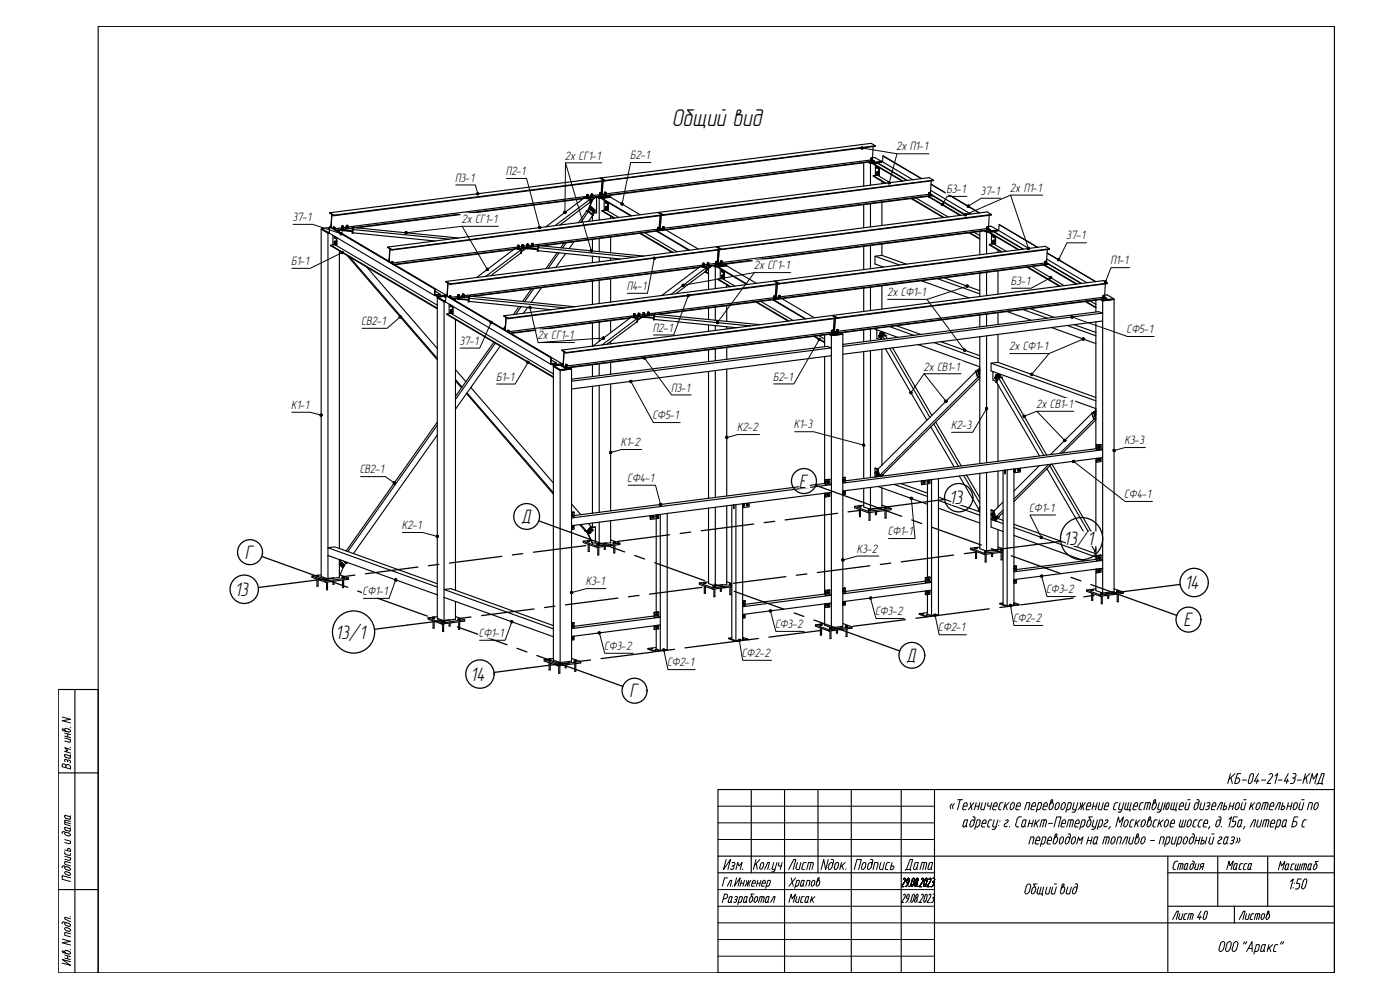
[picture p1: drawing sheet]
<svg xmlns="http://www.w3.org/2000/svg" width="420mm" height="297mm" viewBox="0 0 420 297" stroke-linecap="round" stroke-linejoin="round" font-family="sans-serif">
<defs><g id="words">
<text font-size="7.3" x="201.6" y="37.8">Общий вид</text>
<text font-size="6.6" x="270.9" y="262.5">Дата</text>
<g font-size="6.2">
<text x="235.7" y="262.1">Лист</text>
<text x="358.4" y="277.3">40</text>
</g>
<g font-size="5.9">
<text x="239.7" y="146.4">Е</text>
<text x="284.8" y="151.3">13</text>
<text x="156.4" y="157">Д</text>
<text x="73.5" y="167.7">Г</text>
<text x="319.1" y="163.6">13/1</text>
<text x="70.4" y="178.8">13</text>
<text x="355.5" y="176.8">14</text>
<text x="100.6" y="191.6">13/1</text>
<text x="355.2" y="187.9">Е</text>
<text x="272" y="198.6">Д</text>
<text x="141.1" y="204.3">14</text>
<text x="188.9" y="209.3">Г</text>
</g>
<g font-size="3.7">
<text x="169.5" y="47.9">2x СГ1-1</text>
<text x="189.1" y="47.8">Б2-1</text>
<text x="269" y="45.1">2x П1-1</text>
<text x="151.8" y="52.5">П2-1</text>
<text x="136.6" y="54.5">П3-1</text>
<text x="284.1" y="58">Б3-1</text>
<text x="294.3" y="58.5">37-1</text>
<text x="303.1" y="57.5">2x П1-1</text>
<text x="87.8" y="66.3">37-1</text>
<text x="138.5" y="66.9">2x СГ1-1</text>
<text x="320" y="71.8">37-1</text>
<text x="87.4" y="79.5">Б1-1</text>
<text x="226.2" y="80.8">2x СГ1-1</text>
<text x="333.2" y="79.3">П1-1</text>
<text x="188.1" y="87">П4-1</text>
<text x="266.2" y="88.8">2x СФ1-1</text>
<text x="303.4" y="85.5">Б3-1</text>
<text x="108.4" y="97.5">СВ2-1</text>
<text x="161.3" y="101.8">2x СГ1-1</text>
<text x="196" y="99.5">П2-1</text>
<text x="338.1" y="99.9">СФ5-1</text>
<text x="137.9" y="103.5">37-1</text>
<text x="302.9" y="105.1">2x СФ1-1</text>
<text x="277.2" y="111.2">2x СВ1-1</text>
<text x="148.9" y="114.2">Б1-1</text>
<text x="201.4" y="117.5">П3-1</text>
<text x="232" y="114.2">Б2-1</text>
<text x="87.4" y="122.7">К1-1</text>
<text x="195.8" y="125.8">СФ5-1</text>
<text x="311" y="122.4">2x СВ1-1</text>
<text x="221.2" y="129.4">К2-2</text>
<text x="238.3" y="128.5">К1-3</text>
<text x="285.4" y="128.7">К2-3</text>
<text x="186.4" y="133.9">К1-2</text>
<text x="337.4" y="133.3">К3-3</text>
<text x="107.9" y="142">СВ2-1</text>
<text x="188.3" y="144.6">СФ4-1</text>
<text x="337.4" y="149.4">СФ4-1</text>
<text x="308.9" y="153.5">СФ1-1</text>
<text x="120.6" y="158.7">К2-1</text>
<text x="266.4" y="160.6">СФ1-1</text>
<text x="257.2" y="165.9">К3-2</text>
<text x="108.8" y="178.6">СФ1-1</text>
<text x="175.8" y="175.6">К3-1</text>
<text x="314" y="178">СФ3-2</text>
<text x="262.6" y="184.6">СФ3-2</text>
<text x="143.7" y="191.1">СФ1-1</text>
<text x="232.6" y="188.4">СФ3-2</text>
<text x="281.6" y="189.4">СФ2-1</text>
<text x="304" y="186.6">СФ2-2</text>
<text x="181.3" y="195">СФ3-2</text>
<text x="222.6" y="197.1">СФ2-2</text>
<text x="200.2" y="199.9">СФ2-1</text>
</g>
</g></defs>
<!-- layer: 0 -->
<g fill="none" stroke="#000" stroke-width=".34">
<path d="M29.5 7.9h371v284h-371zM174.9 59.6l-67.8 8.8M175.2 59.3l2 .4M175.2 59.3l-.1 .2-68.7 8.8M175.2 59.3l2.1 .3M175.2 59.3h.1M175.9 59.1l.7 .1M176 59l.3 .2 .2-.2M176 59.1l.3 .1M176 58.9l-71.8 9.3-.3-.2M176.1 58.5l-.1 .6M176.1 58.5h.3"/>
<path d="M176.1 58.5h.1M176.1 58.8h1.3M176.1 58.5l.2 .1M176.1 58.4h.3zM176.3 58.6v.6M176.4 58.5l.1 .1M176.4 58.4v.1M176.5 58.6v.5l-.2 .1M176.5 58.6h-.2M177.1 59.8l-1.8-.4-11.5 8.7M177.1 59.8l-.1 .9-9 6.8M177.1 59.8l-10.5 7.9"/>
<path d="M177.2 59.7l-.1 1.1M177.3 59.6l-.2 1.2M177.3 59.6l-.1 .1M177.3 58.9l.6 .1M177.3 58.9v.1M177.4 58.8l.1 .2 .4-.1M177.4 58.9l.2 .1M177.5 58.4l-.1 .5M177.5 58.3l-.1 .6M177.5 58.3l.4 .1M177.5 58.3v.1M177.5 58.4h.2"/>
<path d="M177.5 58.3h.1M177.5 58.2h.3zM177.7 58.4l-.1 .6M177.7 58.4h.2M177.8 59.9l-1.3 3M177.8 58.3v.1M177.9 58.4l-.1 .6h-.2M177.9 59.9l-1.3 3M177.9 58.9v.1M178.9 59.1l.1 .1M179 59.2v4.7l-.9 .1M179 59.2h-.6"/>
<path d="M179.2 59.1l.6 .4M179.5 59.1l.4 .2M179.9 58.5l.6 .1M179.9 59.3l-.1 .2M179.9 59.4l-.1 6.6M179.9 58.5l.2 .2 .3-.2M179.9 58.5l.1 .1M180 58v.6M180 58l-.1 .5M180 58.4l-2.6 .2M180 58h.1M180 58.3l1 .4"/>
<path d="M180 58.6l.2 .1M180 58l.2 .1M180 57.9h.3zM180.2 58.1v.6M180.4 57.9l-.1 .1M180.4 53.4l1.2 .9M180.4 53.4l1.3 .7M180.4 58.1v.5l-.2 .1M180.4 58h-.4M180.4 57.9l.3 .1M180.4 57.8h.3M180.4 58v.1"/>
<path d="M180.4 58.1h-.2M180.4 58.3l.9 .5M180.4 58.2l.3 .1M180.6 58v.1M180.6 58h.1M180.6 54.4l-.2 3.6M180.7 59.5l8.6 5.3M180.7 59.5l8.9 5.3M180.7 58h.1M180.7 57.4v.6M180.7 57.7h.1M180.7 57.4h.1"/>
<path d="M180.7 58.3l.7 .4M181 58.7v.2l-4.6 .6M181 58.7l-5.1 .7M181 53.9v.1M181 54.4l-.3 3.9M181.2 59.3h.1M181.3 54.2l-1.3-.8-81 10.4M181.3 54.2v.2l-81.1 10.3M181.3 54.2l-81.1 10.4M181.3 58.4l.6 .1M181.3 58.4h.1M181.3 58.3l.4 .2 .1-.2"/>
<path d="M181.4 58.7l-.1 .1M181.4 58.4l.2 .1M181.4 58.3h-.7M181.4 57.9v.5M181.4 57.8v.6M181.4 57.8h.5M181.4 57.8v.1M181.4 57.9h.3M181.5 59.3l.2 .1M181.5 57.7h.3zM181.5 59.4h-.2M181.5 57.7v.1"/>
<path d="M181.6 58.5h.3M181.7 57.9l-.1 .6M181.7 54.1l-.1 .2M181.8 57.7v.1M181.9 57.9v.6M181.9 57.8v.1M181.9 58.4v.1M181.9 57.9h-.2M182.8 58.6l.3 .2M183.1 59.1l-3.3 .4M183.1 59.1l-3.2 .4M183.1 58.8l-3.2 .5"/>
<path d="M183.1 58.8v.3M183.1 59l.2 .1M183.3 59.2l8.8 5.2M183.3 59.2l-2.6 .3M183.3 59.1l-3.5 .4M183.3 59.1v.1M259.2 48.9v6.9M260.6 48.7l.6 .4M260.6 48.7l.6 .3M260.9 48.6l.4 .2M261.2 49.1v6.4M261.2 48.2h.7"/>
<path d="M261.3 48.8l-.1 .2M261.3 48.1v.1M261.3 48l.2 .2 .3-.1M261.3 48.2h.3M261.4 47.6l-.1 .6M261.4 47.5l-.1 .7M261.4 48l-79.7 10.2-.3-.1M261.4 47.5v.1M261.4 47.8l1 .5M261.4 47.6l.2 .1M261.4 47.5h.1M261.5 47.5v.1"/>
<path d="M261.5 47.4h.2zM261.6 47.7v.5M261.7 47.6h-.2M261.7 47.5h.1M261.8 47.5l-.1 .1M261.8 47.6v.6h-.2M261.8 47.4l.8-.1 1.9 1.1M261.8 47.5v.1M261.8 47.6l-.2 .1M262 44l-.2 3.5M262.1 52.7l3.5 2.3M262.1 52.7l3.8 2.2"/>
<path d="M262.1 49.1l8.6 5.3M262.1 49.1l8.9 5.2M262.4 48.3l-81.1 10.5M262.4 48.3l-81 10.4M262.7 43.7v.2l-81.1 10.4M262.7 43.7l-1.2-.7-81.1 10.4M262.7 43.7l-81 10.4M262.7 49.6v2.9l.3 .1M262.9 48.9h.2M262.9 48.9l-.2 .1M263 52.6v-.4l.7 .5M263.2 52.4v.2"/>
<path d="M263.2 51.6v.5M263.2 51.6l.2 .1M263.2 51.6l.3 .1M263.2 50v.5M263.2 50l.2 .2M263.2 50h.2M263.3 51.5l.2 .3-.2 .3M263.3 48.9l1.6-.3 .2-1.8 11.5 6.8M263.3 48.9l-1.2 .2M263.3 48.8l-2.1 .3M263.3 48.9l8.9 5.2M263.3 48.8l9 5.3"/>
<path d="M263.3 49.9v.1M263.3 52.5l3.8 2.3M263.3 52.5l-1.2 .2M263.3 52.4v.1M263.4 50.4l-.2 .1M263.4 50.2v.2M263.4 51.7v.3M263.4 52h.1M263.4 51.7h.1M263.4 50.4h.1M263.4 50.2h.1M263.4 52l-.2 .1"/>
<path d="M263.4 51.5l.1 .6M263.4 50l.1 .2M263.5 50.1l-.2 .4M263.5 52l-.3 .1M263.5 50.4l-.3 .1M263.5 50.2v.2M263.5 51.7v.3M263.5 50.1v.4M263.7 50.2v2.5h.2v-2.4M264.5 48.6l-3.3 .4M264.5 48.6l-3.2 .4M264.5 48.6h.1"/>
<path d="M264.5 48.4l-3.2 .4M264.5 48.4v.2M264.7 54.4v.7M264.9 48.6l9 5.3M265 46.8l11.5 6.8M273.4 59.6l9.7 5.7M273.6 59.5l9.7 5.8M274.9 59.4l9.7 5.7M278.5 58.9l9.6 5.7M278.6 58.5h.7M278.7 58.9l9.7 5.7M278.7 58.4v.1"/>
<path d="M278.7 58.4l.2 .1 .3-.1M278.7 59.1h.1M278.8 58.1l.4 .1M278.8 58.4v.1M278.8 58.5h.2M278.8 58.3l-79.5 10.2M278.8 57.9v.6M278.8 57.8v.6M278.8 57.8v.1M278.8 57.9l.2 .1M278.8 57.8h.1M278.8 57.8h.3z"/>
<path d="M278.9 57.8l-.1 .1M279 58v.5M279 58h.3M279.1 57.8h-.2M279.2 57.8l.1 .1M279.2 57.8v.1M279.2 58.2l10.6 6.2M279.2 58.5h-.2M279.2 58.3l.6 .3M279.3 58l-.1 .5M279.3 57.1l12 7.1M279.3 57.9v.1"/>
<path d="M279.3 58.5h.1M279.4 55.3l14.5 8.6M279.4 55.2l14.6 8.7M279.5 54.3l-.3 3.6M279.8 58.7l9.8 5.8M279.8 58.8l-81 10.3M279.8 58.6l-81 10.4M279.8 58.6v.2M280.1 54.1l-1.3-.8-81 10.4M280.1 54.1l-81 10.5M280.1 54.1l-81 10.3M96.4 68.7l2 1.2"/>
<path d="M96.4 68.7v104.3l1.9 .7M96.5 68.7h-.1M96.5 68.7l1.9 1.2M96.5 68.6l2 1.1M96.5 68.6v.1M98.4 69.9v94.4l32.8 11.8M98.5 69.7l-.1 .2M98.7 68.4l.2 .3M98.7 68.4l.2 .1M98.8 69.9h-.4M98.8 69.6l-.3 .1M98.9 68.2l-2.4 .4"/>
<path d="M98.9 68.3l-.2 .1M99 63.8l.6 .5-.3 3.9v-.3M99 68.1l31.6 18.6M99 68.1l-.2 1.9 31.6 18.6M99 68.1l31.5 18.6M99 63.8l1.2 .8M99.3 73.6l31.9 19.1M99.3 73.6l31.9 18.9M99.3 67.8v.4M99.3 67.8v.1M99.3 68.1v.1M99.4 67.8h-.1"/>
<path d="M99.9 70.7v2.7h.3M100 68.2v.4v-.3M100 68.2v.1M100 68.3l.2 .1M100 68.2h.1M100.1 68.1h.3zM100.1 68.2l.3 .1M100.2 64.7l-.6-.3-.2 3.8M100.2 68.4v.3M100.2 73.4v-.3l.8 .4M100.2 64.6v.1M100.4 70.9v.5"/>
<path d="M100.4 68.2l.1 .1M100.4 68.2v.1M100.4 73.2v.2M100.4 72.4v.5M100.4 72.4l.1 .2M100.4 72.4l.3 .2M100.4 68.8v.1M100.5 72.4l.2 .2-.2 .3M100.5 71h.1M100.5 68.9h.1M100.5 68.3v.6M100.5 73.4l30.7 18.2"/>
<path d="M100.5 73.4l-1.2 .2M100.5 73.3v.1M100.5 68.3l-.3 .1M100.5 72.9h.2M100.5 72.6h.2M100.5 71.3h.2M100.5 72.9h-.1M100.5 71.3l-.1 .1M100.5 71v.3M100.5 72.6v.3M100.6 72.3l.1 .7M100.7 72.9h-.3"/>
<path d="M100.7 71.3l-.3 .1M100.7 71.1v.2M100.7 72.6v.3M100.7 71.1l-.2 .3M100.8 71.1l-.1 .3M101 71.2v2.3h.1v-2.2M101.4 69.1l.3 .2M101.6 69l.3 .7M101.7 69.5h-.2M101.7 69.4l.2 .1M101.7 69.3l-.2 .2M101.7 69.3h-.5"/>
<path d="M101.9 69.6l14.8 8.8M101.9 69.6h-.2M101.9 69.5l-.3 .1M101.9 69.5v.1M101.9 75.3v89.2M102.2 69l.5 .3M102.4 68.5h.7M102.5 69h.1M102.5 68.5h.1M102.5 68.4l.3 .2 .2-.2M102.5 68.5l.3 .1M102.6 68l-.1 .5"/>
<path d="M102.6 67.9l-.1 .6M102.6 67.9h.4M102.6 67.9v.1M102.6 68h.2M102.6 68.4l-2.6 .1M102.7 67.8v.1M102.7 67.8h.3zM102.7 69.2v.1M102.8 68v.6M102.9 69.2l-.2 .1M103 67.8v.1M103 68v.6h-.2"/>
<path d="M103 67.9v.1M103 68h-.2M103.8 68.4h.6M103.8 68.3v.1M103.9 68.2l.1 .2 .4-.1M103.9 68.2h-1.3M103.9 68.4h.2M104 67.8l-.1 .6M104 67.7l-.1 .7M104 67.7v.1M104 67.8l.2 .1M104 67.7h.1"/>
<path d="M104 67.6h.3zM104.1 67.6l-.1 .2M104.2 67.9l-.1 .5M104.2 76.7l27 31.3M104.3 67.8h-.3M104.4 67.7h.1M104.4 67.6v.2M104.4 67.7v.1M104.4 67.8v.6h-.3M104.4 67.8l-.2 .1M104.9 77.1l26.3 30.4M105.7 68.5l.1 .1"/>
<path d="M105.7 69.3l-3.1-.3v.2l3.1 .3M105.7 68.8v1.1h.2M105.7 68.8h.2M105.8 68.5l-4.9 .7M105.9 68.9l28.9 2.9M105.9 69.9h.1M105.9 68.8v1.1M105.9 68.4l-5.2 .6M106.2 68.2l-.2-.1-.3 .7M106.2 68.2l-.3 .6M106.2 68.2v.1M116.4 74.1l.6 .5-.2 3.9"/>
<path d="M116.4 74.1l1.2 .8M116.7 78.4h.1M116.7 78.4l.1 .1M116.8 78.1l-.1 .4zM117.4 78.5v.5l.1-.4M117.4 78.5l.1 .1M117.4 78.5h.1M117.5 78.6l.2 .1M117.5 78.5v.1M117.5 78.5h.3zM117.6 75l-.5-.3-.3 3.9M117.6 74.9v.1"/>
<path d="M117.7 78.7l-.1 .4M117.8 78.5l-.3 .1M117.9 78.5v.1M117.9 78.5h.1M117.9 79v.2M117.9 78.6v.6M117.9 78.6l-.2 .1M117.9 79.2h.1M118.4 79.4l15.4 9.1M137.6 71.4l-31.4-3.1-.3 .6v1l24.7 2.4M154.2 74.8l-35.9 4.7M154.4 74.5l2.1 .4"/>
<path d="M154.4 74.5l2.1 .3M154.4 74.5v.2l-36.3 4.6M155.2 74.3h.6M155.2 74.3h.1M155.3 74.2l.1 .2 .4-.2M155.3 73.7v.6M155.3 74.1l-37.6 4.9-.3-.2M155.3 73.7h.1M155.3 74h1.4M155.3 74.3h.1M155.3 74.3l.2 .1M155.3 73.7l.3 .1"/>
<path d="M155.4 73.6l.2 .2 .1-.2M155.4 73.6h.3zM155.6 73.8l-.1 .6M155.7 73.7h.1M155.8 73.8l-.1 .5-.2 .1M155.8 73.7v.1M155.8 73.8h-.2M156.2 76h.2M156.4 74.9l-1.9-.3-11.4 8.6M156.4 74.9l-.1 1-9 6.8M156.4 74.9l-10.6 8M156.5 74.9l-.1 1.1"/>
<path d="M156.5 75.3l1.3-.8-1.3 1zM156.5 74.8l-.1 1.2M156.5 74.8v.1M156.6 74.1h.6M156.6 74l.2 .2 .3-.1M156.7 74v.1M156.7 74.1l.2 .1M156.7 73.6v.5M156.7 73.5v.5M156.7 73.5h.1M156.7 73.5v.1M156.7 73.6h.2"/>
<path d="M156.8 73.4h.3zM156.8 73.4v.1M156.9 73.6v.6M156.9 73.6h.3M157.1 73.5h-.3M157.1 73.4l.1 .2M157.2 73.6l-.1 .6h-.2M157.7 74.4l.1 .1M157.8 74.4l.4 .2M158 74h.7M158.1 74.3l.1 .1M158.1 74.5v.1"/>
<path d="M158.1 74.6h.4M158.1 73.8l.2 .2 .3-.2M158.1 74h.3M158.1 73.7l-1.4 .1M158.2 73.4l-.1 .6M158.2 73.3l-.1 .7M158.2 73.3v.1M158.2 73.6l.2 .1 1.1-.1M158.2 73.4h.2M158.2 73.3h.1M158.2 73.2l.2 .2 .1-.2M158.2 73.2h.3z"/>
<path d="M158.4 73.4v.6M158.5 73.3l.1 .1M158.6 73.4v.6h-.2M158.6 73.4h-.2M158.7 74h.1M159.4 73.7l.6 .1M159.4 73.7v.1M159.5 73.6l.1 .2 .4-.1M159.5 73.8h.2M159.6 73.2l-.1 .6M159.6 73.2h.1M159.6 73.2l.2 .1"/>
<path d="M159.6 73l.3 .1zM159.8 73.3l-.1 .5M159.9 73.2h-.3M159.9 73.1l.1 .1M159.9 73.2h.1M160 73.2v.6h-.3M160 73.2l-.2 .1M161.2 74h.2M161.3 74.7l-3.1-.3v.2l3 .3M161.3 74.2l-.1 1.2h.2M161.3 74.2h.2M161.4 73.9l-5.7 .8"/>
<path d="M161.5 74.3l28.9 2.9M161.5 75.2l-.1 .2M161.5 74.2l-.1 1.2M161.5 73.7l-6.3 .9M161.8 73.6l-.2-.1-.3 .7M161.8 73.6l-.3 .6M161.8 73.6v.1M167.2 75.8l-3.4 4.8M167.8 75.9l-3.3 4.6M169.2 72.9l-.9 1.4M169.8 76.1l-3 4.1M170 72.8l-1.1 1.6"/>
<path d="M172.3 72.5l-1.5 2.1M176.1 63.3l.5 .2 1.3 1.1M176.1 63.3l-2.5 3.5M176.1 63.3v-.2l.7 .3M176.4 63.2l.9-1.3 1.4 1.2-.1 .2M176.7 63.5l-2.4 3.2M176.7 63.5l1.3 1.1M176.8 63.4l1.3 1.1-.1 .1M176.8 63.4l-.1 .1M177 60.8h.1M177.2 62.9h.3M177.2 62.9l.2 .1"/>
<path d="M177.2 62.6l.3 .1M177.2 62.6h.6M177.2 60.1l1.3-.8-1.3 1zM177.2 62.6v.3M177.4 63l.3 .1M177.4 62l-.9 1.2M177.5 62.5a.29 .29 0 0 0-.4 .2 .29 .29 0 0 0 .2 .3M177.5 62.9l.2 .2M177.5 62.7v.2M177.6 62.6l-.3 .3 .2 .2M177.6 62.5h-.3l-.1 .2 .2 .3M177.8 62.6l.1 .1-.2 .4"/>
<path d="M177.8 62.6l-.3 .1M177.8 62.7l-.2 .1 .1 .2M177.8 64.7v1.6M177.8 71.8v3.5M177.8 76.9v1.9M177.8 63.4l.5 .3M177.9 63.2l.3 .1M177.9 63.2h.5M177.9 64.6l-1.3 1.8M177.9 64.6h.1M177.9 63.2l-.1 .2M178.1 63.6l-.3-.3 .3-.3-.1 .5 .3 .2"/>
<path d="M178.1 63l-.3 .2 .2 .4M178.1 63h.1M178.2 63.3l-.1 .2-.3-.1M178.3 63.7l-.5 .6M178.3 63.6h.1M178.4 63.3l-.1 .2M178.4 63.2l.2 .1M178.4 63.3h.1M178.4 63.2l-.2 .1M178.6 63.3l-.3 .4M179.8 71.6v3.9M179.8 77.1v1.4"/>
<path d="M180.7 63.2l3.5 2.2M180.7 63.2l3.8 2.2M181.3 60.1v2.8l.3 .1M181.7 63v-.3l.7 .4M181.8 62.8v.2M181.8 62v.5M181.8 62l.1 .2M181.8 62l.3 .1M181.8 60.5v.5M181.8 60.5l.1 .1M181.9 62l.2 .2-.2 .3M181.9 60.4h.1"/>
<path d="M181.9 63l3.8 2.2M181.9 63l-1.2 .2M181.9 62.9v.1M181.9 60.6l-.1 .4M181.9 62.2v.2M181.9 62.4l-.1 .1M181.9 60.4l-.1 .1M182 62.5h-.2M182 61.9v.6M182 60.5l.1 .1M182 62.5h.1M182 61h.1"/>
<path d="M182.1 60.5l-.2 .4M182.1 62.4h-.2M182.1 62.1l-.2 .1M182.1 60.8l-.3 .2M182.1 60.6h-.2M182.1 62.4l-.1 .1M182.1 60.8l-.1 .1M182.1 60.6v.2M182.1 62.1v.3M182.1 60.5l-.1 .5M182.4 60.7v2.4h.1v-2.3M183.3 64.9v.7"/>
<path d="M183.3 71.1v4.7M183.3 77.4v.7M192 70l9.7 5.7M192.2 70l9.7 5.7M193.2 76.8l-31.4-3.1-.3 .6v.9l24.7 2.5M193.5 69.8l9.7 5.7M197.1 69.3l9.6 5.8M197.3 68.9l.6 .1M197.3 69.3l9.7 5.8M197.3 68.8l.2 .2 .3-.2M197.3 69.5v.1M197.3 69.6h.1"/>
<path d="M197.4 68.7l-37.4 4.8-.5-.1M197.4 68.8v.1M197.4 68.5l.4 .2M197.4 68.9l.2 .1M197.4 68.4v.5M197.4 68.3v.5M197.4 68.3v.1M197.4 68.4h.2M197.4 68.3h.3zM197.5 68.2l-.1 .1M197.5 68.3h.1M197.6 68.4v.6"/>
<path d="M197.7 68.3h-.3M197.8 68.3h.1M197.8 63.7l1.3 .9M197.8 63.7l1.3 .7M197.8 68.9l-.2 .1M197.8 68.7l.6 .3M197.8 68.6l1 .5M197.9 68.4l-.1 .5M197.9 67.8l.2 .2M197.9 68.3v.1M197.9 68.4h-.3M197.9 68.5l.2 .1"/>
<path d="M197.9 68.9v.1M198.1 68.2l-.1 .1M198.1 64.7l-.3 3.6M198.1 68h.1M198.1 68.2h-.3M198.2 67.6l-.1 .7zM198.2 68.6l.6 .4M198.4 64.2v.1M198.4 69l-35.8 4.8M198.4 69l-36.4 4.7M198.4 64.7l-.2 3.9M198.5 64.2l-.1 .1"/>
<path d="M198.7 64.5v.1l-81.1 10.4M198.7 64.5l-1.3-.7-81 10.3M198.7 64.5l-81.1 10.4M198.8 68.7l.5 .1M198.8 69v.1M198.8 68.6l.1 .2 .4-.2M198.8 68.2v.5M198.8 68.1v.6M198.8 68.1v.1M198.8 68.4l.5 .1M198.8 68.7l.3 .1M198.8 68.1h.1"/>
<path d="M198.8 68.2h.3M198.8 68.5l-.6 .1M198.9 68.1h.3M198.9 68l.3 .1zM199.1 64.4v.2M199.1 68.2v.6M199.1 68.2h.2M199.3 68.1v.1M199.3 68.2v.5l-.2 .1M199.9 69l9.7 5.7M210 79.9l2 .4M210 79.9l2.1 .3"/>
<path d="M210 79.9v.2l-68.7 8.8M210.8 79.7h.6M210.9 79.6l.1 .2 .3-.2M210.9 79.6v.1M210.9 79.7l.2 .1M210.9 79.2v.5M210.9 79.1v.5M210.9 79.1l.5 .1M210.9 79.5l-71.7 9.2-.4-.1M210.9 79.1v.1M210.9 79.4h1.4M210.9 79.2h.3"/>
<path d="M211 79v.1M211 79h.3zM211.2 79.2l-.1 .6M211.2 79.2h.2M211.3 79v.1M211.4 79.2l-.1 .6h-.2M212.1 79.5h.7M212.2 79.5h.1M212.2 79.4l.2 .2 .3-.2M212.3 79.2h.1M212.3 79.5l.2 .1M212.3 79v.5"/>
<path d="M212.3 78.9v.6M212.3 78.9v.1M212.3 79h.2M212.3 78.9h.1M212.3 78.8h.3zM212.4 78.8l-.1 .2M212.5 79v.6M212.6 78.9h-.3M212.7 78.8v.2M212.7 78.9h.1M212.7 79v.6h-.2M212.7 79h-.2"/>
<path d="M213.3 79.8l.1 .1M214 79.7l.7 .4M214.1 79.7l.6 .4M214.4 79.7l.3 .2M214.7 79.2l.6 .1M214.7 79.9v.2M214.7 79.2h.1M214.7 79.1l.2 .2 .3-.2M214.8 78.6v.6M214.8 79l-2.5 .2M214.8 78.6h.1M214.8 78.9l1.4 .6"/>
<path d="M214.8 78.6v.1M214.8 79.2h.2M214.8 78.7v.5M214.8 78.7h.3M214.9 78.5l.3 .1M214.9 78.5h.3zM215.1 78.7l-.1 .5M215.1 78.7h.2M215.2 74l1.3 .9M215.2 74l1.3 .8M215.3 78.7l-.1 .5h-.2M215.3 79l.6 .3"/>
<path d="M215.3 78.7l.2 .2M215.3 79.2h.1M215.5 78.6v.1M215.5 75l-.3 3.6M215.5 78.5v.1M215.5 78.5h-.2v.2M215.5 78.6h.1M215.6 78l-.1 .6M215.6 78.2l-.3 .2M215.6 78h.1M215.6 79l.6 .3M215.8 75l-.2 4"/>
<path d="M215.8 74.5v.1M215.9 79.3l-.1 .2-4.5 .6M215.9 79.3l-5.1 .7M215.9 74.5v.1M216.1 79l.6 .1M216.2 79h.1M216.2 74.8l-1.3-.8-81.1 10.5M216.2 74.8l-81.1 10.5M216.2 74.8l-81.1 10.4M216.2 78.9l.3 .2 .2-.2M216.2 79.3v.2M216.2 79l.3 .1"/>
<path d="M216.2 78.8l-.6 .2M216.3 78.5l-.1 .5M216.3 78.4l-.1 .6M216.3 78.4v.1M216.3 78.5h.2M216.3 78.4h.1M216.3 79.9l.2 .1M216.4 78.3h.3zM216.5 78.5v.6M216.5 74.8v.1M216.6 78.4h-.3M216.7 78.4v.1"/>
<path d="M216.7 78.3v.1M216.7 78.5v.5l-.2 .1M216.7 78.5h-.2M217.6 79.2l.4 .3M217.9 79.6l-3.2 .5M218 79.6l-3.3 .5M218 79.5l-3.3 .4M218 79.5v.1M218 79.6l.1 .1M218.1 79.7l-3.4 .4M218.1 79.7v.1M259.2 61.4v7"/>
<path d="M259.2 73.9v7M261.2 61.1v7M261.2 73.7v6.9M262.6 76.9l7.3 2.6M264.7 76.6l-2.1 .3v2.3l2.5 .9M264.7 60.7v6.9M264.7 73.2v3.4M264.7 80v.2M264.7 76.6l7.3 2.6M290.8 69.9l3.2 1.9M291 69.9l3 1.7M292.3 69.7l1.7 1"/>
<path d="M294 69.5v6.9M295.4 69.3l.7 .4M295.5 69.3l.6 .3M295.8 69.2l.3 .2M296.1 69.7l2-.3 9.1 5.4M296.1 69.7v6.5M296.1 68.7l.6 .1M296.1 69.4v.2M296.1 68.7v.1M296.2 68.6l.3 .2 .1-.1M296.2 68.2v.6M296.2 68.1v.7"/>
<path d="M296.2 68.6l-79.5 10.2-.4-.1M296.2 68.1v.1M296.2 68.4l1 .5M296.2 68.8h.2M296.2 68.2l.3 .1M296.2 68.1h.1M296.3 68.1l.2 .1 .1-.1M296.3 68l.3 .1zM296.5 68.3l-.1 .5M296.6 68.2h.1M296.7 68.2l-.1 .6h-.2M296.7 68l.7-.1 2 1.1"/>
<path d="M296.7 68.2h.1M296.7 68.2l-.2 .1M296.7 68.8h.1M296.9 64.6l-.2 3.6M296.9 73.3l3.6 2.3M296.9 73.3l3.8 2.3M296.9 69.7l8.7 5.2M296.9 69.7l8.9 5.2M297.2 68.9v.1l-81 10.5M297.2 68.9l-81 10.4M297.5 64.3l-81 10.5M297.5 64.3v.2l-81 10.4"/>
<path d="M297.5 64.3l-1.2-.7-81.1 10.4M297.6 70.2v2.9l.2 .1M297.7 69.5l.2 .1M297.8 69.6h-.2M297.9 73.2v-.3l.7 .4M298.1 72.9v.3M298.1 72.2v.5M298.1 72.2l.1 .1M298.1 72.2l.3 .1M298.1 70.6v.5M298.1 70.6l.1 .2M298.1 70.6h.1"/>
<path d="M298.1 72.1l.3 .2-.2 .3M298.1 69.5l-1.2 .2M298.1 69.5l8.9 5.3M298.2 73.2l3.8 2.2M298.2 73.2l-1.3 .1M298.2 73v.2M298.2 70.8v.2M298.2 72.3v.3M298.2 72.1h.1M298.2 71h.2M298.2 72.6l-.1 .1M298.2 71l-.1 .1"/>
<path d="M298.2 72.1l.1 .6M298.3 72.7h.1M298.3 71.1v.1M298.4 70.7l-.2 .4M298.4 72.6l-.3 .1M298.4 72.6h-.2M298.4 72.3h-.2M298.4 71l-.3 .1M298.4 70.7l-.2 .1M298.4 70.7v.3M298.4 72.3v.3M298.4 70.7l-.1 .4"/>
<path d="M298.6 70.8v2.5l.2-.1v-2.2M299.3 69.2l-3.2 .4M299.4 69l-3.3 .4M299.4 69l-.1 .2M299.4 69.1l.1 .1M299.5 75v.7M299.7 69.2l9.1 5.3M299.8 67.4l11.6 6.8M299.9 67.4l-.2 1.8-1.6 .3M309.7 80l9.7 5.7M313.3 79.5l9.7 5.8M313.5 79.1h.7"/>
<path d="M313.5 79.5l9.7 5.7M313.5 79v.1M313.6 78.9l.1 .2 .3-.1M313.6 79.7h.1M313.6 78.9l-79.7 10.2-.2-.1M313.6 78.7l.5 .1M313.6 79.1h.3M313.6 78.5v.6M313.6 78.4v.7M313.6 78.4v.1M313.6 78.5l.3 .1M313.6 78.4h.1"/>
<path d="M313.7 78.4h.3zM313.7 78.4v.1M313.9 78.6v.5M314 78.5h-.3M314 78.4l.1 .1M314 78.4v.1M314.1 78.8l10.5 6.2M314.1 78.9l.6 .3M314.1 78.5v.6h-.2M314.1 77.7l12.1 7.1M314.1 78.5l-.2 .1M314.2 75.9l14.6 8.6"/>
<path d="M314.3 74.9l-.2 3.5M314.7 79.3l9.7 5.7M314.7 79.3l-81.1 10.4M314.7 79.2l-81.1 10.4M314.7 79.2v.1M315 74.6v.2l-81.1 10.4M315 74.6l-1.3-.7-81.1 10.4M315 74.6l-81.1 10.4M110.1 80.2l21.1 24.4M130.5 86.7h.1M130.5 86.7l-.1 1.9M130.6 88.6l.6 .4"/>
<path d="M130.6 87.4l1.5 .9M130.6 86.7l-.1 1.8 1.6-.2M130.8 88.6l.4 .3M131.2 89.3l2.1 1.3M131.2 89.3v96.2l1.9 .7M131.2 89.3h.2M131.2 88.9v.1M131.4 89.4l1.9 1.1M131.4 89.2l1.9 1.1M131.4 89.2v.2M131.7 89v.1M132 88.9l.2 .2"/>
<path d="M132.1 88.9l.2 .1M132.1 88.3l-1.7 .3M132.4 88.9h.5zM132.4 88.9v.1M132.4 88.9l-1.2 .1M132.7 88.9v.1M132.9 88.9v.1M133.3 90.6l-.1 95.9M133.3 90.5h.4l-.4 .1M133.3 90.3v.2M133.5 89l.3 .3M133.5 89l.3 .2"/>
<path d="M133.7 90.3h-.4M133.8 88.9l-.3 .1M133.8 88.7l-.1 1.9 31.5 18.7M133.8 88.7l31.6 18.7M133.8 88.7l31.7 18.6M133.8 88.7l-1.2 .2M133.8 88.5l-2.6 .4M133.8 84.5l.6 .5-.2 3.8M133.8 88.5v.2M133.8 88.9l-2.4 .3M133.8 84.5l1.3 .7M134.1 94.2l32 19"/>
<path d="M134.1 94.2l32 18.9M134.2 88.4v.4v-.3M134.2 88.4h.1M134.2 88.4v.1M134.2 88.7v.1M134.2 88.5h.1M134.8 91.2v2.8l.3 .1v-.4l.7 .4M134.9 88.9v.3M134.9 88.8l-.1 .4M134.9 88.8v.1M134.9 89.1v.1M134.9 88.9h.2"/>
<path d="M135 88.8h-.1M135 88.7l.3 .1zM135.1 88.9v.5M135.1 85.2v.1M135.1 88.9h.2M135.1 85.3l-.6-.3-.3 3.9M135.2 88.8h-.3M135.2 91.5l.1 .5M135.3 88.8v.1M135.3 93.8v.2M135.3 93v.6M135.3 93l.1 .2"/>
<path d="M135.3 93l.3 .2M135.3 93l.3 .3-.2 .3M135.3 91.6l.1 .1M135.3 89.4v.1M135.3 89.5h.1M135.3 88.9v.6M135.3 94l30.8 18.2M135.3 94l-1.2 .2M135.3 93.9v.1M135.4 89.5h.1M135.4 91.7v.2M135.4 93.2v.3"/>
<path d="M135.4 93.5h.2M135.4 93.2h.2M135.4 91.9h.2M135.4 91.7h.1M135.4 93.5l-.1 .1M135.4 91.9l-.1 .1M135.5 93v.6M135.5 92h.1M135.6 93.5l-.3 .1M135.6 91.9l-.3 .1M135.6 91.7v.2M135.6 93.2v.3"/>
<path d="M135.6 91.7l-.2 .3M135.6 91.7l-.1 .3M135.8 91.9v2.2h.2v-2.2M136.2 89.7l.4 .2M136.5 90.2h.2M136.6 90l.1 .1M136.6 89.9l-.2 .2M136.6 89.9l-.5 .1M136.7 90.2l14.9 8.8M136.7 90.1l-.3 .1M136.7 90.1v.1M136.7 95.9v81.2"/>
<path d="M137.1 89.6l.3 .2M137.3 89.1l.6 .1M137.3 89.5l.1 .1M137.3 89.1v.1M137.4 89l.3 .2 .2-.2M137.4 89.7v.1M137.4 89.8h.2M137.4 88.6v.6M137.4 88.5v.7M137.4 88.5h.4M137.4 88.5v.1M137.4 88.8l.2 .1"/>
<path d="M137.4 89.2h.2M137.4 88.6h.3M137.4 88.9l-2.5 .3M137.5 88.4h.3zM137.6 89.8h.2M137.6 89.8h.1M137.6 88.9v.3M137.7 88.6l-.1 .3M137.8 88.5l.1 .1M137.8 88.4v.2M137.9 88.6l-.1 .6h-.2M137.9 88.6h-.2"/>
<path d="M138.7 89h.6M138.7 88.8l.2 .2 .3-.1M138.8 89h.2M138.8 88.8l-1.2 .1M138.8 88.4v.6M138.8 88.3v.7M138.8 88.3v.1M138.8 88.4l.2 .1M138.8 88.3h.1M138.9 88.2l.2 .1zM138.9 88.3l.2 .1M139 88.5v.5"/>
<path d="M139.2 88.3l.1 .1M139.2 88.3v.1M139.2 89h-.2M139.3 88.4l-.1 .6M139.3 89h.1M139.3 88.4l-.3 .1M140.5 89.2h.2M140.5 89.9l-3.1-.3v.2l3.1 .2M140.6 89.4l-.1 1.2h.2M140.6 89.4h.2M140.7 90.4l.4-1.5 31.3 3.1M140.7 90.4l24.8 2.5"/>
<path d="M140.7 89.1l-5 .6M140.8 90.4l-.1 .2M140.8 89.4l-.1 1.2M140.8 88.9l-5.3 .7M140.8 89.5l28.8 2.9M141.1 88.7h-.3l-.2 .7M141.1 88.7l-.3 .7M141.1 88.7v.2M151.3 94.7l.5 .6M151.3 94.7l1.2 .8M151.6 99v.1M151.6 99.1h.1"/>
<path d="M151.6 98.7v.4v-.3M151.6 98.7v.1M151.6 98.8l-.1 .2M151.7 97.8l-.7 .9M151.9 95.3l.6 .3M151.9 95.3l-.3 3.8M152.3 99.1v.4v-.3M152.3 99.1v.1M152.3 99.2l.2 .1M152.4 99.1l.3 .1M152.4 99.1h-.1M152.4 99.1h.3z"/>
<path d="M152.5 95.5v.1M152.5 99.3v.4M152.7 99.8h.1M152.7 99.7v.1M152.7 99.2v.6M152.7 99.2l-.2 .1M152.8 99.8h.1M155.8 91.9l-1.7 2.5M156.4 92l-1.6 2.3M158.4 92.2l-1.3 1.8M159.5 86.7l-2.7 3.8M160.2 86.6l-2.8 3.9"/>
<path d="M162.5 86.3l-3.1 4.4M177.8 84.4v6.9M177.8 96.9v7M179.8 84.1v7M179.8 96.6v5.8M183.3 83.7v6.9M183.3 96.2v3.6M189.1 95.5l-35.9 4.6M189.3 95.1l2 .4M189.3 95.1l2.1 .3M189.3 95.1v.2l-36.3 4.6M190.1 94.9h.6"/>
<path d="M190.1 94.8l.2 .1 .3-.1M190.2 94.3v.6M190.2 94.3h.1M190.2 94.3v.1M190.2 94.9l.2 .1M190.2 94.7l-37.5 4.8-.4-.1M190.2 94.4v.5M190.2 94.4h.2M190.2 94.2v.1M190.2 94.2h.3zM190.4 94.4v.6M190.4 94.4h.2"/>
<path d="M190.5 94.3h-.3M190.6 94.3v.1M190.6 94.2v.1M190.6 94.4v.6h-.2M191.1 96.6h.2M191.2 95.5l-1.8-.3-11.5 8.6M191.2 95.5v1l-9.1 6.8M191.2 95.5l-10.5 8M191.3 95.5v1.1M191.3 95.9l1.3-.8-1.3 1M191.4 95.4l-.1 1.2M191.4 95.4l-.1 .1"/>
<path d="M191.4 94.7l.6 .1M191.5 94.6l.1 .2 .4-.2M191.5 94.5l-1.3 .1M191.5 94.4l.3 .1 1.2-.1M191.5 94.7l.3 .1M191.6 94.2l-.1 .5M191.6 94.1l-.1 .6M191.6 94.1v.1M191.6 94.2h.2M191.6 94.1h.1M191.6 94h.3zM191.6 94l.2 .2 .1-.2"/>
<path d="M191.8 94.2v.6M191.8 94.8h.2M191.9 94.1l.1 .1M192 94.2v.6M192 94.7v.1M192 94.2h-.2M192.5 95l.1 .1M192.7 95l.3 .2M192.9 94.5h.6M192.9 95h.1M192.9 95.2h.1M192.9 94.4l.2 .2 .3-.1"/>
<path d="M193 94.5v.1M193 95.2h.1M193 95.2l.2 .1M193 94.6h.2M193 95l3.1 .3v.2l-3.1-.3zM193 94v.6M193 93.9v.6M193 93.9v.1M193 94.2l.2 .1M193 94l.3 .1M193 93.9l.1 .1M193.1 93.8h.3z"/>
<path d="M193.1 94h.4M193.2 95.3h.1M193.2 95.2v.1M193.2 94.3v.3M193.3 94.1l-.1 .2M193.4 93.9v.1M193.5 94l-.1 .6h-.2M193.5 94l-.2 .1M194.3 94.3l.6 .1M194.3 94.3l.2 .1 .3-.1M194.4 94l.4 .1M194.4 94.4h.2"/>
<path d="M194.4 94.2l-1.2 .1M194.4 93.8v.6M194.4 93.7v.7M194.4 93.7l.3 .1M194.4 93.7v.1M194.4 93.8l.2 .1M194.4 93.7h.3zM194.6 93.9v.5M194.6 93.9h.3M194.8 93.8l.1 .1M194.8 94.4h-.2M194.9 93.9l-.1 .5"/>
<path d="M194.9 94.4h.1M196.1 94.6h.2l-5.8 .7M196.2 94.8l-.1 1.1 .2 .1M196.2 94.8h.1M196.3 94.9l28.9 2.9M196.3 95.8v.2M196.3 94.8v1.2M196.3 94.4l-6.3 .8M196.6 94.1h-.2l-.2 .7M196.6 94.1l-.3 .7M196.6 94.1v.2M209.4 80.3l.2 .1"/>
<path d="M209.6 80.3h.1M209.8 80.3l-67.9 8.6M211.5 81.6l1.1 .6M211.7 81.5l.9 .5M211.8 81.4h.2M212 80.3l-1.9-.3-11.5 8.6M212 80.3l-.1 1-9 6.8M212 80.3l-10.6 8M212 80.3v1.1M212.1 80.7l1.3-.8-1.3 1zM212.1 80.9l.5 .3M212.1 80.2l-.1 1.2"/>
<path d="M212.1 80.2l-.1 .1M212.6 80.5v6.4M212.6 92.4v3.5M212.6 97.5v1.9M214.7 80.1v6.5M214.7 92.2v3.9M214.7 97.7v1.4M215.5 80.1l8.7 5.3M215.5 80.1l8.9 5.2M215.5 83.7l3.6 2.3M215.5 83.7l3.8 2.3M215.5 80.1l2.6-.3 8.9 5.2"/>
<path d="M216.2 80.7v2.8l.2 .1M216.2 80h.2M216.5 83.6v-.3l.7 .4M216.7 82.6v.5M216.7 82.6l.1 .2M216.7 82.6l.3 .2M216.7 81.1v.5M216.7 81.1l.1 .1M216.7 83.4v.2M216.7 82.6l.3 .2-.2 .3M216.7 81h.1M216.7 83.6l3.9 2.3"/>
<path d="M216.7 83.6l-1.2 .1M216.8 82.8v.3l.2-.1M216.8 82.8h.2M216.8 82.6h.1M216.8 81l-.1 .1M216.8 81.5l-.1 .1M216.8 81.2v.3M216.8 82.5l.1 .6M216.8 83.1h-.1M216.9 83.1h.1M216.9 81.6h.1M217 81.2l-.2 .3"/>
<path d="M217 81.4l-.3 .2M217 81.4l-.2 .1M217 81.2h-.2M217 83l-.3 .1M217 81.2v.2M217 82.8v.2M217 81.1l-.1 .5M217.2 81.3v2.4h.2v-2.3M218.1 85.5v.6M218.1 91.7v4.7M218.1 98v.7M226.8 90.6l9.7 5.8"/>
<path d="M227.1 90.6l9.7 5.7M228 97.4l-31.4-3.1-.3 .6v.9l24.7 2.5M228.3 90.4l9.7 5.7M231.9 90l9.7 5.7M232.1 89.5l.6 .1M232.2 89.9l9.6 5.8M232.2 90.1v.1M232.2 89.5h-.1M232.2 89.5l.3 .1M232.2 88.9v.6M232.2 88.9h.1M232.2 89.2l1.1 .4"/>
<path d="M232.2 88.9l.3 .1M232.3 88.9h.1M232.3 88.9h.3zM232.5 89v.6M232.6 88.9h-.3M232.6 88.9l.1 .1M232.6 84.3l.6 .6M232.6 88.9h.1M232.6 84.3l1.3 .7M232.7 89.2l.9 .5M232.7 89.4l-37.9 4.7M232.7 89v.5l-.2 .1"/>
<path d="M232.7 88.4l.3 .2M232.7 89h-.2M232.7 89.1l.3 .1M232.8 88.9l.1 .1M232.9 88.8v.1M232.9 85.3l-.2 3.6M233 88.8h-.3M233 88.3v.6zM233 89.2l.6 .4M233.3 89.6v.2l-35.8 4.6M233.3 89.6l-36.4 4.7M233.3 85.3l-.3 3.9"/>
<path d="M233.3 84.9l.6 .3M233.6 85.1v.2l-81.1 10.3M233.6 85.1l-1.3-.8-81 10.4M233.6 85.1l-81.1 10.4M233.6 89.3l.6 .1M233.6 89.6v.1M233.6 89.2l.2 .2 .3-.2M233.7 89.3l.2 .1M233.7 89.2h-.7M233.7 88.8v.5M233.7 88.7v.6M233.7 88.7h.1"/>
<path d="M233.7 88.7v.1M233.7 88.8h.2M233.8 88.7h.1M233.8 88.7h.3zM233.9 85v.2M233.9 88.8v.6M234.1 88.7h-.3M234.1 88.7h.1M234.1 88.8v.6h-.2M234.1 88.7v.1M234.1 88.8h-.2M234.2 89.3v.1"/>
<path d="M234.7 89.6l9.7 5.7M249.5 99.8h.6M249.6 99.8h.1M249.6 99.7l.1 .2 .4-.2M249.6 99.7l-79.7 10.2-.2-.2M249.6 99.4l1.4 .6M249.6 99.7v.1M249.6 99.8l.3 .1M249.7 99.3l-.1 .5M249.7 99.2l-.1 .5M249.7 99.2v.1M249.7 99.3h.2"/>
<path d="M249.7 99.1h.3zM249.9 99.3v.6M250 99.2h-.3M250.1 94.6l.6 .5M250.1 99.2h.1M250.1 94.6l1.2 .7M250.1 99.3v.5l-.2 .1M250.1 99.3h-.2M250.1 99.6l.6 .3M250.3 99.2l.1 .1M250.3 99.1v.1M250.3 95.6l-.2 3.6"/>
<path d="M250.4 99.1v.1M250.4 99.1l-.3 .2M250.4 99.2h.1M250.4 98.6v.6M250.4 98.6v.5M250.4 98.8l-.3 .2M250.4 98.6h.1M250.4 99.5l.6 .4M250.6 95.6l-.2 3.9-.3-.1M250.7 95.1v.1M250.7 99.9l-81.1 10.6M250.7 99.9l-81.1 10.4"/>
<path d="M250.7 95.1l.6 .4M250.7 95.6l-.3 3.9M251 95.4l-1.3-.7-81 10.3M251 95.4v.1l-81.1 10.4M251 95.4l-81.1 10.4M251 99.6l.6 .1M251 99.9v.1M251.1 99.5l.3 .2 .2-.2M251.1 99.6h.1M251.1 99.6l.2 .1M251.1 99.4l-.7 .1M251.1 99.1v.5"/>
<path d="M251.1 99v.6M251.1 99h.4M251.1 99v.1M251.1 99.3l.4 .1M251.1 99.1h.3M251.2 98.9h.3zM251.3 95.3v.2M251.4 99.1l-.1 .6M251.5 99l.1 .1M251.5 98.9v.2M251.5 99.7h-.2M251.6 99.1l-.1 .6"/>
<path d="M251.6 99.1h-.2M251.6 99.6v.1M252.5 99.9l.3 .2M259.2 86.4v7M259.2 99v3.5M261.2 86.2v7M261.2 98.7v3.6M262.6 98.6v.2l6.9 2.4M263.2 99l-.1 2.5 1.1 .4M264.1 99.9l.1 .6M264.1 99.9l.1 .1M264.1 99.9l.3 .1"/>
<path d="M264.2 99.9l.2 .2-.2 .3M264.2 99.9h.1M264.3 99.8v.7M264.4 100v.2M264.4 100h-.2M264.5 99.4l.4 1.1M264.7 85.8v6.9M264.8 99.5l.3 1M264.9 99.8l.2 .4M265.3 99.9v.3M265.3 99.9h-.4M265.3 99.9l-.4-.1 .4 .8"/>
<path d="M265.3 99.9l.1 .2M267 98l7.3 2.6M269.1 97.7l7.2 2.6M276.5 84.2l14.3 5.2M281.3 83.6l12.7 4.6M283.4 83.4l10.6 3.8M294 82v6.9M294 94.5v3.6M296.1 81.7v7M296.1 94.3v3.5M299.5 81.3v7M299.5 93.8v3.6"/>
<path d="M302.2 93.5l7.3 2.6M307 92.9l7.3 2.6M308.2 80.2l9.7 5.7M308.5 80.1l9.7 5.8M309.1 92.6l7.2 2.6M315.5 98.3l13.4 4.8M320.3 97.7l8.6 3.1M322.4 97.4l6.5 2.3M325.7 90.5l3.2 1.9M325.9 90.4l3 1.8M327.2 90.3l1.7 1M328.9 90v3.6"/>
<path d="M328.9 96.6v38M330.2 89.9l.7 .4M330.3 89.9l.7 .3M330.6 89.8l.4 .2M330.9 90.3v87.6M330.9 96.3l-78 10M330.9 89.4h.7M331 89.3v.1M331 90v.2M331 89.3l.3 .2 .2-.2M331 88.7v.6M331 88.7h.1"/>
<path d="M331 89l1.1 .5M331 88.7l.1 .1M331 89.4l.3 .1M331 89.2l-79.5 10.2M331.1 88.8l-.1 .6M331.1 88.8l.2 .1M331.1 88.6v.2M331.1 88.7h.3zM331.3 88.9v.6M331.3 88.9h.2M331.4 88.8h-.3M331.5 88.7v.2"/>
<path d="M331.5 88.7v.1M331.5 88.9v.5l-.2 .1M331.5 88.6l.8-.1 1.9 1.1M331.7 85.2l-.2 3.6M332.1 89.5v.2l-81.1 10.3M332.1 89.5l-81.1 10.4M332.4 85l-1.3-.8-81 10.4M332.4 85l-81.1 10.5M332.4 85l-81.1 10.3M334.2 89.8h.1M334.2 89.8l-3.2 .4M334.2 89.6l-3.2 .4"/>
<path d="M334.2 89.7l.1 .1M334.2 89.6v.2l-3.2 .4M334.3 89.8v87.7l-3.4 .4M334.3 89.8l-3.4 .5M136.7 114.3l1.8 2.1M136.7 113.9l2 2.3M136.7 110.9l3.1 3.6M140 118.1l26.1 30.2M140.2 117.9l25.9 29.9M141.3 116.2l24.8 28.7M148.2 102.7l-11.5 16.2M148.7 103l-12 16.8"/>
<path d="M150.1 103.8l-13.4 19M153.3 100l15.4 9.1M165.4 107.4l-.2 1.9M165.4 109.2l.7 .4M165.4 108l1.6 .9M165.5 107.3l-.1 1.8 1.6-.2M165.5 107.3l-.1 .1M165.7 109.2l.4 .2M166.1 109.4v.2M166.1 109.9v78.8M166.1 109.9l2 1.3 3.4-.5M166.1 109.9h.1"/>
<path d="M166.2 109.9l1.9 1.2 3.3-.4M166.2 109.8l1.9 1.1M166.2 109.8v.1M166.5 109.6v.1M166.8 109.5l.2 .2M167 108.9l-1.8 .4M167.3 109.4l.4 .1zM167.3 109.5l-1.2 .1M167.3 109.4l-.1 .2-.2-.1M167.6 109.6h.1M167.7 109.5v.1M168.1 110.9v87.9"/>
<path d="M168.4 109.6l1.2 .9M168.7 109.1v.2l-1.2 .1M168.7 109.1l-2.6 .3M168.7 105l.5 .5M168.7 105l1.2 .8M168.9 109.6l.1 .1M168.9 109.6h.1M169 109.6h.1M169 109.6l-2.8 .2M169 109.1v.5M169 109v.6M169 109v.1"/>
<path d="M169 109.3v.1M169 109.1h.1M169 109h.1M169 109.5l-.6 .1M169 110l.6 .3M169.2 105.5l-.2 4.4-.6-.3M169.3 105.6l.6 .3M169.3 105.6l-.3 4.4M169.5 110.9v.1M169.6 110.1h.6M169.6 110.3v.2M169.7 110.1h.2"/>
<path d="M169.7 109.5v.6M169.7 109.4v.7M169.7 109.4v.1M169.7 109.5l.3 .1M169.7 109.4h.1M169.8 109.3v.2M169.8 109.3h.3zM169.9 105.8v.1M170 109.6l-.1 .5M170.1 109.5h-.3M170.1 109.4l.1 .1M170.1 109.3v.2"/>
<path d="M170.2 110l-.2 .1-1-.1M170.2 109.5l-.1 .6h-.2M170.2 109.5l-.2 .1M171.1 110.3l.3 .2M171.4 110.7h.1M171.4 110.6l.1 .1M171.4 110.5l-3.3 .4M171.4 110.5v.2M171.5 110.7v87.7l-3.6 .4M171.5 113.8l76.8-9.9 1.2 .5-78 10M177.8 109.4v3.6M177.8 115.9v38.1"/>
<path d="M179.8 109.2v3.5M179.8 115.7v38.1M183.3 102.4v.8M183.3 108.7v3.6M183.3 115.2v38.1M212.6 105v3.5M212.6 111.5v38M214.7 104.7v3.5M214.7 111.2v38.1M218.1 104.3v3.5M218.1 110.7v38.1M244.3 100.9l3.2 1.9"/>
<path d="M244.5 100.9l3 1.8M245.7 100.7l1.8 1.1M247.5 100.5v3.6M247.5 107v38.1M248.8 100.3l.7 .4M249 100.3l.6 .4M249.2 100.3l.4 .2M249.5 106.7l-78 10M249.6 100.5l-.1 87.9M252.8 100.2h.1M252.8 100.2l-3.2 .5M252.8 100.1l-3.2 .4"/>
<path d="M252.8 100.1v.1M252.8 100.2l.1 .1M252.9 100.3v87.6l-3.4 .4M252.9 100.3l-3.4 .4M252.9 103.3l76.8-9.8 1.2 .4-78 10M259.2 105.5v38.1M261.2 105.2v38.1M263.7 100.6l.2 .5M263.7 100.6l.2 .1M263.7 100.6h.2M263.9 100.6l.2 .2-.2 .3M263.9 101.1h.1"/>
<path d="M263.9 100.7v.3M263.9 100.6l.2 .1M263.9 101v.1M264 100.5v.6M264 100.5l-.1 .1M264.1 100.7v.2M264.1 101.1l-.1 .1M264.1 100.7h-.2M264.1 100.9l-.2 .1M264.1 100.9l-.1 .2M264.2 100v.3M264.2 100.3v.2"/>
<path d="M264.3 100.5h.1M264.4 100.2l-.2 .3M264.4 100.2l-.2 .1M264.6 100.7l.1 .2M264.6 100.7h1.3M264.6 100.7l-.5 1.2M264.7 104.8v34.8M264.7 100.9l.2-.1 .5 .9M264.7 100.9l-.4 1M264.9 100.5l-.1 .2M265.1 100.5l.1 .2M265.1 100.5h-.2"/>
<path d="M265.1 100.5l-.1 .2M265.4 100.1l-.4 .1M265.4 100.1l-.3 .2M265.7 104.6l12.5 21.5M265.8 100.8h-.9l-.4 1.1M265.8 100.8l.5 .8M265.9 100.7l-.1 .1M265.9 100.7v.2M267 104.5l12.1 20.7M267.9 104.4l11.8 20.2M275.5 103.4l18.5 6.7M280.3 102.8l13.7 4.9"/>
<path d="M282.4 102.5l11.6 4.2M292.8 111.5l-29.4 29.3M292.9 111.3l.5 1.9M292.9 111.3l.6 1.8M293.3 111.3h-.4M293.3 111.1l.1 .3zM293.4 111h.6h-.5M293.4 111l.1 .4M293.4 111h.1M293.4 111.5h.1M293.5 113.1l-.1 .1M293.5 111.5l.1 .6"/>
<path d="M293.5 111.4l-.1 .1M293.5 113.2l-29.6 29.4M293.5 111l.1 .3M293.6 111.3l-.1 .2M293.6 112l.1 .3zM293.7 111.9v.4M293.7 111.9l.1 .1M293.7 112.3v.1M293.7 112.4h.3M293.8 112.4l.2 .6-.5 .1M293.8 112.3l-.1 .1M293.8 112l.1 .2"/>
<path d="M293.9 112.2h.1M293.9 112.2l-.1 .2M293.9 111.5h.1M293.9 111.9l-.1 .1M293.9 110.9h.1M294 110.9h-.2M294 111.5h.1M294 113.5l-29.1 29-.9 .1-.6-1.8M294 111.9h-.3M294 111.4l-.5 .1M294 111.3h-.4M294 101v38.1"/>
<path d="M294 113.1l-.6 .1M294 110.6l-.4 .4 .2 .5M294 110.2l-.2 .7M296.1 100.8v38M297.4 109l31.5 11.3M298 111.5v2.5l1 .4M298.6 113.2l.1 .5M298.6 113.2h.1M298.7 113.1l.3 .3-.2 .3M298.7 113.2l.1 .3M298.7 113.2h.2M298.8 113.2h.1"/>
<path d="M298.8 113.5h.2M298.8 113.5l-.1 .2M298.8 113.1l.1 .6M298.9 113.7h.1M298.9 113.1l-.3 .1M298.9 112.5l.1 .5M298.9 113.2l.1 .3M298.9 112.5l.1 .1M298.9 112.5h.2M299 113.5l-.3 .2M299 112.5l.3 .2-.2 .3M299 112.6l.1 .2"/>
<path d="M299.1 112.4l.2 .5-.3 .1M299.1 112.5h.1M299.1 112.8l-.1 .2M299.1 114.8l12.9 22M299.1 114.8h-.1M299.2 112.5l.1 .3M299.2 112.5l-.2 .1M299.3 112.8h-.2M299.3 112.8l-.1 .2M299.4 112l.4 1.1M299.5 113.3l-.5 1.5M299.5 113.3l.1 .1"/>
<path d="M299.5 100.3v8.4M299.5 115.4v23M299.6 113.4l13.7 23.2M299.6 113.4l-.6 1.4M299.6 112.1l.3 1M299.7 112.4l.5 .8M299.8 113.1h.1M299.8 113.1l-.1 .1M299.9 113.1l.1 .1M299.9 113.1l-.1 .1M300.1 112.4v.3M300.1 112.4l-.3 .1"/>
<path d="M300.1 112.4h-.4l.2 .4M300.1 112.4l.1 .2M300.2 112.6l-.3 .1M300.2 112.6l-.2 .3M300.6 113.3l-.9 .1-.6 1.4M300.6 113.3l13.5 23.2M300.8 113.2l-1.3 .1M300.8 113.2l-.2 .1M300.8 113.2l-.1 .3M328.9 119.3l-29.4-10.6-2.1 .3v2.3l31.5 11.3M131.2 130.5l-25.1 35.6M131.2 127.6l-26.8 37.9"/>
<path d="M131.2 126.7l-27.3 38.6M279.4 128.1l6.9 12M280.2 127.2l7.5 12.7M280.8 126.6l7.7 13.2M311.9 139.7l-7.6 7.7M314.7 139.4l-10.4 10.3M315.1 139.7l13.8 23.7M315.6 139.3l-11.3 11.2M315.7 139.3l13.2 22.6M327.7 124l-12.4 12.4M327.7 123.9l.5 1.8M327.7 123.9l.6 1.7"/>
<path d="M328.2 123.8l-.5 .1M328.2 123.7l.1 .3zM328.3 123.6l.6-.1-.5 .1M328.3 124h.1M328.3 123.6h.1M328.3 123.6v.1M328.3 123.7v.3M328.3 125.6l-.1 .1M328.3 124l.2 .6v-.1M328.4 125.7l-10.3 10.3M328.4 123.6l.1 .2M328.5 123.8l-.1 .2"/>
<path d="M328.5 124.5h.1M328.5 124.5v.3zM328.5 124.9l.2 .1M328.5 124.5h.2M328.6 124.5l-.1 .4M328.6 124.9l.3 .6M328.7 124.5l.1 .3M328.7 124h.2h-.5M328.8 124.8l-.1 .2M328.8 124.5h-.1M328.8 123.4h.1M328.8 123.5h-.1"/>
<path d="M328.9 124.4l-.4 .1M328.9 123.8h-.4M328.9 137.6v30.2M328.9 126l-10 9.9M328.9 123.1l-.4 .4 .1 .5M328.9 125.6l-.7 .1M328.9 125.6h-.6M328.9 122.7l-.3 .7M328.9 124.9l-.2 .1M328.9 124.7l-.1 .1M329.1 133.5v.1M329.1 137.5v1.1"/>
<path d="M329.1 134.6l-75.4 9.7M329.1 133.6v1.3M329.1 134.9l.2 .1M329.1 133.6h.2M329.3 133.6v1.4M329.3 137.5v1.1M329.7 134.1v.3M329.7 137.8v.2M329.7 134.4h.1M329.7 134.1l.1 .1M329.7 138l.2 .2M329.7 138l.1 .1"/>
<path d="M329.7 137.8h.1M329.8 134.2v.2M329.8 137.8v.3M329.8 138.1l.2 .1M329.9 138.2h.1M329.9 133.9l-.3 .2 .1 .4M329.9 137.6l-.3 .2 .1 .4M329.9 133.9h.1M329.9 137.6h.1M330 134l.2 .3-.4 .1M330 137.7l.2 .1-.2 .4M330 134l-.3 .1"/>
<path d="M330 134l-.2 .2M330 137.7l-.3 .1M330 137.7l-.2 .1M330.1 134l-.3-.1-.2 .4 .3 .2-.2-.1M330.1 137.7h-.4l-.1 .3 .3 .2M330.2 133.4h.2l-1.3 .1v1.4M330.5 137.4v1.1l-1.4 .1M330.5 133.4v1.4M330.5 133.4l-1.4 .2M330.5 134.8l-1.2 .2M330.5 133.4l-1.2 .2M330.5 134.8l.4 .2-78 9.9"/>
<path d="M330.9 137.3l-49.3 6.3M171.5 153.7h.7zM171.5 151.2l2.8 3.2M171.5 154.4h.1M171.5 158.5h.1M171.5 154.7l.1 .1M171.6 158.4l.2 .1M171.6 154.7l.2 .1M171.6 158h.4M171.6 154.8h.1M171.6 158.5h.1M171.6 154.4v.3"/>
<path d="M171.6 158.1v.3M171.6 158.4l.1 .1M171.7 158.5h.1M171.8 154.2h-.2l.4 .1M171.8 157.9h-.2M171.8 154.2h.1M171.8 157.9h.1M171.8 154.3h.2l-.2 .5M171.8 154.3h-.3M171.8 154.3l-.2 .1M171.8 158l.2 .1-.2 .4M171.8 158l-.2 .1"/>
<path d="M172.2 153.7h.1M172.3 157.6v1.2l-.8 .1M172.3 153.7v1.4l-.8 .1M172.3 153.7l-.8 .1M174 157.4l1.6 1.8M174.3 157.4l1.9 2M175.5 159.2l.8 .4M175.5 159.2h.1M175.5 159.1v.1M175.9 159.4l.4 .5M176.2 159.7l1.6 3.3zM176.2 159.4l.1 .2"/>
<path d="M176.6 157.1l.7 .8M176.8 159.7l.2 .3M176.8 159.7l.1 .1M176.9 159.8l.1 .2M177 159.6h.1M177 159.6h.3M177 159.6l-.2 .1M177 159.6l-.1 .2M177.1 159.5l-.4 .2 .1 .3M177.1 159.5h.1M177.2 159.6l-.3-.1-.2 .3 .3 .3M177.3 159.6v.3l-.3 .1"/>
<path d="M177.3 157.9l-1.2 1.5-.5-.2M177.3 157.9l.2 .1M177.4 159l.2 .3M177.4 159h.1M177.5 158l.1 .1-1.3 1.5M177.5 158l-1.3 1.4M177.5 158.2h.1M177.5 158.2l-1.3 1.5-.2-.2M177.5 158.2l.1 .1M177.5 159.3h.1M177.5 159l.1 .3M177.6 158.3l-1.3 1.5"/>
<path d="M177.6 158.8l-.1 .2M177.6 158.8l.3 .1M177.6 158.8l-.2 .2M177.7 158.8h.1M177.7 158.7l-.3 .2 .1 .4M177.8 156.9v1.3M177.8 158.9h.1M177.8 158.8h-.3l-.1 .2 .3 .3M177.9 158.9l.1 .3-.4 .1M178.7 158.2l-1.1 .1M178.7 158.2h-1.2M178.7 158.2v4.7"/>
<path d="M179.8 156.7v6.6M183.3 156.3v6.6l-3.6 .3M195.1 154.7l.1 1.1M195.2 154.7v1.1M195.3 154.7v1.1M195.7 155.2l.3 .2M195.7 155.2l.1 .1M195.7 155h.1M195.7 155v.2M195.8 155.4h.1M195.8 155.3l.2 .1M195.8 155v.3"/>
<path d="M196 154.8v.1M196 154.8l-.3 .2M196 154.7l-.3 .3 .1 .3M196 154.8h.1M196 154.9l.3 .1-.3 .4M196 154.9l-.2 .1M196.2 154.9h-.4l-.1 .3 .3 .1M196.9 154.8v.3M196.9 155.6v28M196.9 155.1l.3 .1M196.9 155.1h.2M196.9 154.8l.2 .1"/>
<path d="M197 155.2h.1M197.1 155.1l.1 .1M197.1 154.9v.2M197.2 154.6l-.3 .2 .1 .4M197.2 154.7l.2 .1-.2 .4M197.2 154.7l-.3 .1M197.2 154.7l-.1 .2M197.4 154.8h-.5v.3l.3 .1M197.7 154.4v1.1l-2.5 .3M198.2 154.3l-26.7 3.4M212.6 152.5v22.6l1.9 .7M214.7 152.2l-.1 23.9"/>
<path d="M218.1 151.8v23.6l-3.5 .4M219.6 151.6v40.2M220.2 151.5v1.1l.1-1.1M220.2 152.6h.1M222.9 151.8l.2 .1M222.9 151.4h.4M222.9 151.2v40.8l-2 .2v-40.8M222.9 151.8h.2M222.9 151.9h.1M223 151.6l.2 .3M223.1 151.8l.1 .1M223.1 151.3h-.2"/>
<path d="M223.1 151.3h.1M223.2 151.4l.2 .1-.2 .4M223.2 151.4l-.2 .2M224.1 151.6l.3 .2M224.1 151.6h.1M224.1 151.3l.1 .1M224.1 151.3v.3M224.2 151.7h.1M224.2 151.6l.2 .2M224.2 151.4v.2M224.3 151.1l-.3 .2 .1 .4M224.4 151.2l.2 .1-.2 .5"/>
<path d="M224.4 151.2l-.3 .1M224.4 151.2l-.2 .2M224.5 151.3h-.4l-.1 .3 .3 .1M224.8 150.9v1.2l-1.9 .2M247.5 148v30.3M247.7 148l.1 1.1M247.7 143.9l.1 .1M247.7 145l-75.4 9.7M247.8 144v1.3M247.8 148v1.1M247.8 145.3l.1 .1M247.8 144h.1"/>
<path d="M247.9 144v1.4M247.9 148v1.1M248.3 144.8l.3 .1M248.3 144.8h.1M248.3 144.5l.1 .1M248.3 144.5v.3M248.3 148.3v.2M248.3 148.5l.2 .1M248.3 148.5h.1M248.3 148.3h.1M248.4 144.8l.2 .1M248.4 144.6v.2"/>
<path d="M248.4 148.3v.2M248.5 144.3l-.3 .2 .2 .4M248.5 144.4h.1M248.6 148.1a.29 .29 0 0 0-.4 .2 .29 .29 0 0 0 .2 .3M248.6 144.4l.2 .1-.2 .4M248.6 144.4l-.3 .1M248.6 144.4l-.2 .2M248.6 148.1l.2 .4h-.4M248.6 148.1l-.3 .2M248.6 148.1l-.2 .2M248.7 144.5h-.4l-.1 .3 .3 .1M248.7 148.1l-.4 .1-.1 .2 .3 .2"/>
<path d="M249 143.8l-1.3 .1 .1 1.4M249 143.8l-1.2 .2M249 143.8h.1M249 147.8v1.1l-1.2 .2M249 145.2l-1.1 .2M249 143.8l-1.1 .2M249 143.8v1.4M249 145.2l.5 .2-78 10M249.5 147.7l-49.3 6.4M252.9 148h.2M252.9 147.5l.4 .1M252.9 143.8l.4 .1"/>
<path d="M252.9 143.3h.8M252.9 147.9l.2 .1M252.9 144.2l.3 .2M252.9 147.7h.1M252.9 148h.1M253 144.3h.1M253 148h.1M253 144l.2 .4M253 147.7l.2 .3M253.1 148h.1M253.2 143.7l-.2 .1M253.2 143.8h.1"/>
<path d="M253.2 147.5h-.2M253.2 143.8l-.2 .2M253.2 143.8l.2 .1-.2 .5M253.2 147.5l.2 .2-.2 .3M253.2 147.5l-.3 .1M253.2 147.5l-.2 .2M253.6 143.3h-.7M253.7 147.2v1.1l-.8 .2M253.7 143.3v1.4h-.8M253.7 143.3l-.8 .1M256.5 151.9v.5l4.1 1.4M256.5 151.9l4.1 1.5"/>
<path d="M257.8 152l.6 .1M257.8 152h.1M257.9 151.9h.4M257.9 151.8l-1.4 .1M257.9 151.8v.3M257.9 151.8h.2M257.9 152.9l.1 2.1h.2v-2M258.1 151.7l.2 .1M258.1 151.7l-.2 .1M258.1 151.8v.3M258.3 151.8h-.2M258.3 151.8v.3"/>
<path d="M259.2 146.5v5.6l1.9 .7M259.2 151.6l-1.1 .1M260.6 153.4v.4M260.6 153.1h.6M260.6 153v.1M260.7 153h.4M260.7 152.8l.1 .1M260.7 152.8h.5v.3M260.7 152.8v.2M260.8 152.9v.2M260.9 152.9v.2M261.1 153.8l-.2 2.3h-.1v-2.3"/>
<path d="M261.2 146.3v6.5M261.2 153v.1M262.6 140.5l.1 2.6M262.6 140.5l.8 .3M262.6 140.5l.9 .2M262.7 141.7v.3zM262.7 142l.1 .1M262.7 141.6h.1M262.7 142h.1M262.7 141.6l.1 .1M262.8 141.7v.3M262.8 141.6l.1 .3"/>
<path d="M262.9 141.9l-.1 .2M263 141.6l.5 1.1-.1 .3M263 142.6v.3zM263 142.5v.5M263 143h.1M263 142.5l.1 .1M263.1 153.5l-.1 .9h-.3v-.9M263.1 142.6l.1 .2M263.2 141.5l.2 .3-.2 .3M263.2 141.6h-.5M263.2 141.6h.2M263.2 142.8l-.1 .2"/>
<path d="M263.3 140.8l.5 1.9M263.3 140.8l.6 1.8M263.4 141.5h.1M263.3 141.3l-.4 .3M263.4 141.6h-.6M263.4 141.6v.2M263.4 141.8v.2l-.6 .1M263.4 141.8l-.5 .1M263.4 140.8h-.1M263.5 142.4l.2 .1v.5M263.5 146l14.8 5.3M263.5 141.9l-.1 .2"/>
<path d="M263.5 143h.1M263.6 142.4h.1M263.7 142.5l-.6 .1M263.7 142.5h-.7M263.7 142.5v.2M263.7 142.7v.3h-.6M263.7 142.7l-.5 .1M263.8 142.7l-.1 .3M263.9 142.6l-.1 .1M264.3 142.7l-.3 .3M264.5 142.6l-.3 .3M264.5 142.6v.1"/>
<path d="M264.5 142.7l-.2 .2M264.5 142.7v.2M264.7 146.4v6l-3.9 .5M264.7 142.6v.3M264.7 151.6l2.7 .9M264.9 142.5h.1M265 142.4v.1M265 142.5l-1.2 .2M265.5 152.3h.5M265.6 152.5v-.3l.2-.1 .2 .1v.3M265.6 152.2l.2 .1M265.6 153.2v2.2h.3"/>
<path d="M265.8 152.3v.2M265.9 153.1v2.3M266 152.2l-.2 .1M266.1 152.4h-.6M267.4 152.5v.5l-6.8 .8M267.4 152.5l-6.8 .9M268.3 145.3l10 3.7M270.3 145.1l8 2.9M276.5 144.3l.1 1.1M276.6 144.3v1.1M276.7 144.3v1.1M277.2 144.5v.1"/>
<path d="M277.2 144.8l.3 .1M277.2 144.8h.1M277.2 144.5v.3M277.2 144.6v.2M277.5 144.4l-.4 .2 .1 .3M277.5 144.4l.1 .1-.1 .4M277.5 144.4l-.3 .1M277.5 144.4l-.3 .2M277.5 144.5h-.4v.3l.2 .1M278.3 144.7h.2M278.3 144.4h.2M278.3 144.4v.3"/>
<path d="M278.3 145.2v28M278.5 144.4v.3M278.6 144.2v.1M278.6 144.2l-.3 .2M278.6 144.2l-.3 .2 .1 .4M278.6 144.2h.1M278.6 144.3l.2 .4h-.3M278.6 144.3l-.1 .1M278.8 144.3l-.3-.1-.2 .4 .3 .1h-.3M279.1 143.9v1.2l-2.5 .3M279.6 143.9l-26.7 3.4M281.6 152.5l12.4 4.4"/>
<path d="M281.6 150.2l12.4 4.4M281.6 149.1l12.4 4.5M287.9 142.8l5.8 9.9M289.2 142.7l4.8 8.2M290.1 142.5l3.9 6.8M294 152l-.4 1h.4M294 142v22.6l1.9 .7M294 152.4l-.3 .7M296.1 141.8v23.6M297.4 153v2.4l.2 .5 1.2 .4M297.4 155.8l3.6 1.3M297.4 153l.9 .3"/>
<path d="M297.4 153l1 .3M297.5 154.3l.1 .3zM297.6 154.3v.3M297.6 154.6h.1M297.6 154.2h.1M297.6 154.2l-.1 .1M297.6 155.8h-.2v2.4l3.6 1.3M297.7 154.2l.1 .2M297.8 154.4l-.1 .2M297.8 155.2l.1 .2zM297.9 155.5l.1 .1M297.9 155.1h.1"/>
<path d="M297.9 155.2h.1M297.9 155.1l-.1 .1M297.9 155.2v.3M297.9 154.6l.4 .9M298 155.1l.1 .3M298 154.1l.3 .2-.2 .3M298.1 155.4l-.1 .2M298.1 153.4l.5 1.9M298.1 153.4l.6 1.8M298.1 153.4h.2M298.2 153.8l-.4 .3 .2 .5M298.2 154.1l-.5 .1"/>
<path d="M298.2 154.1l-.6 .1M298.2 154.1l.1 .3M298.2 154.6h.1M298.2 154l-.1 .1M298.2 154.6h-.5M298.2 155.5l.2 .5M298.3 153.4l.6 1.8 .8-.1 1.3-1.3M298.3 154.4h-.5M298.3 154.4l-.1 .2M298.3 155l.3 .2-.2 .3M298.5 155l-.5 .1M298.5 155l-.6 .1"/>
<path d="M298.5 155l.1 .3M298.5 154.9h-.1M298.6 155.3l-.1 .2-.5 .1M298.6 155.3l-.5 .1M298.6 155.2l-.1 .3M298.7 155.2l-.1 .1M299.1 155.2l-.7 .8 .9-.8M299.3 155.6l1.7 .5M299.4 155.2h.1M299.4 155.2l-.6 1.1M299.5 158.9v6l-3.4 .5M299.5 141.4v10.7"/>
<path d="M299.5 155.2v.4M299.9 154.9v.1M299.9 155l-1.3 .3M299.9 155l-.2 .1M301 141.1v40.3M301 153l-2.3 2.2M301 150.6l-2.7 2.8M301.6 141.1l.1 1.1v-1.1M301.6 142.1l.1 .1M304.3 141.4h.2M304.3 141h.4M304.3 140.7v40.8l-2 .3v-40.8"/>
<path d="M304.3 158.3l24.6 8.8M304.3 141.1h.1M304.3 157.3l24.6 8.9M304.3 141.4h.1M304.4 141.1v.3M304.4 141.4h.1M304.4 141.4l.2 .1M304.5 141.4l.1 .1M304.5 140.8l-.2 .1M304.5 140.9h.1M304.6 141l.2 .1-.2 .4M304.6 141l-.3 .1"/>
<path d="M304.6 141l-.2 .1M305.5 141.2l.2 .1M305.5 141.2h.1M305.5 140.9l.1 .1M305.5 140.9v.3M305.6 141.2l.2 .1M305.6 141v.2M305.7 140.7l-.3 .2 .1 .4M305.7 140.7h.1M305.8 140.8l.2 .1-.2 .4M305.8 140.8l-.3 .1M305.8 140.8l-.2 .2"/>
<path d="M305.9 140.8h-.4l-.1 .3 .3 .2M306.2 140.5v1.1l-1.9 .3M314.2 140.6l14.3 24.7M93.6 172.8v.4l4.1 1.5M93.6 172.8l4.1 1.5M95 172.8h.6M95 172.8h.5M95.1 172.6l-1.5 .2M95.1 172.6v.3M95.1 172.6h.4v.3M95.1 172.7h.2M95.1 173.7l.1 2.2h.2l.1-2"/>
<path d="M95.3 172.7v.3M95.5 172.7h-.2M96.4 172.5l-1.1 .1M97.7 174.3v.4M97.8 173.9h.1M97.8 173.9h.7M97.9 173.8h.5M98 173.7h.4M98.2 173.7v.3M98.3 174.6v2.3h-.3v-2.2M98.4 173.7h-.4v.3M98.4 173.7v.3"/>
<path d="M98.4 166.7v-2.4l2.1-.2 30.7 11M98.4 166.7l32.8 11.8M98.4 166.7v7M98.5 173.9h.1M100.2 174.4v.9h-.3v-.9M101.9 167.9v5.4l-3.6 .4M101.9 169.4l1 .9 .2-.5M101.9 169.4l1 .9M101.9 168.1h.3zM101.9 172.8h.1M102.1 169l.3 .2M102.1 172.5l2.5 .9"/>
<path d="M102.1 169l.1 .2M102.1 168.8l.3 .1M102.1 168.8v.2M102.2 168.1l-.3 .4M102.2 169.2l.3 .1M102.3 168.7l.3 .1M102.3 168.1l-.4 .6M102.3 168.7l-.2 .1M102.4 168.7a.29 .29 0 0 0-.4 .1 .29 .29 0 0 0 .2 .4M102.4 169.2l.1 .1M102.4 168.9v.3M102.4 168.7l-.2 .1 .2 .4"/>
<path d="M102.5 168.7l-.3-.1-.2 .3 .3 .3M102.5 169.2h.1M102.6 168.9l-.1 .3M102.6 168.8l.1 .4-.2 .1M102.6 168.9h.1M102.6 168.8l-.2 .1M102.7 173.3h.6M102.7 169.6l.2 .2M102.7 173.2h.5M102.7 169.3l.3 .2M102.7 169.3h.6M102.7 173.1v.3"/>
<path d="M102.7 173.1h.3M102.7 173.1h.5M102.7 169.3v.3M102.9 169.8h.3M102.9 169.8l-.2-.3 .3-.3-.1 .5 .3 .1M103 173.1v.3M103 169.2a.31 .31 0 0 0-.4 .2 .31 .31 0 0 0 .2 .4M103 169.5v.2l-.3-.1M103.1 168.4l.7 .6M103.1 174v2.3h-.3v-2.3M103.2 173.1v.3M103.2 173.1h-.2"/>
<path d="M103.2 169.8l-1.3 3M103.2 169.8h.1M103.2 169.4l-.1 .3M103.3 173.3v.1M103.3 169.3l.1 .2M103.3 169.5h.1M103.3 169.3l-.3 .2M103.4 168.5l.7 .6M103.4 169.5l-.2 .3M103.8 169l-.4 .5M103.9 168.7l.3 .2-.1 .2-.3-.1M104.2 168.7l-.1 .1"/>
<path d="M104.6 173.4v.4l-6.9 .9M104.6 173.4l-6.9 .9M133.3 179.2l32.8 11.9M175 162.4v.4l4.2 1.5M175 162.4l4.2 1.5M176.4 162.5h.6M176.5 162.4h.4M176.5 162.2v.3M176.5 162.2l-1.5 .2M176.5 162.3h.4M176.5 163.3v2.2M176.7 162.2h.2v.3"/>
<path d="M176.7 162.2h-.2M176.7 162.3v.2M176.8 165.5h-.3M176.8 163.4v2.1M177.3 162.1l-.6 .1M178.7 162.9l1 .3M178.7 162.9l-.9 .1M179.2 163.9v.4M179.2 163.5h.6M179.2 163.4v.1M179.3 163.4h.4M179.4 163.2v.3"/>
<path d="M179.4 163.3h.2M179.4 163.2h.3M179.6 163.3v.3M179.7 164.2l-.2 2.3h-.1v-2.3M179.7 163.2v.3M179.7 163.3h-.1M179.9 163.4v.1M181.7 163.9l-.1 .9h-.3l.1-.8M183.3 162l2.7 1M184.1 162.8l.6 .1M184.1 162.8h.5M184.2 162.9v-.3h.4v.3"/>
<path d="M184.2 162.7h.4M184.4 162.7v.2M184.5 163.6v2.3h-.3v-2.3M184.7 162.9h.1M186 163v.4l-6.8 .9M186 163l-6.8 .9M209.9 174.9v.4l4.1 1.5M209.9 174.9l4.1 1.5M211.2 175h.6M211.2 175h.1M211.3 174.9h.4M211.3 174.8v.2"/>
<path d="M211.3 174.8l-1.4 .1M211.3 174.8h.2M211.4 175.9v2.1M211.5 174.7l.3 .1v.2M211.5 174.7l-.2 .1M211.5 174.8v.3M211.7 178h-.3M211.7 176v2M211.8 174.8h-.3M212.6 174.6l-1.1 .1M214 176.4v.4M214.1 176l.6 .1"/>
<path d="M214.1 176v.1M214.2 175.9h.4M214.2 175.8v.3M214.2 175.8l.2 .1M214.2 175.8h.4M214.2 176.8v2.3M214.4 175.9v.2M214.5 176.7v2.3h-.2M214.6 175.8l-.2 .1M216.2 176.5v.9M216.5 176.5l-.1 .9h-.2M218.1 174.5l1.5 .6"/>
<path d="M218.9 175.4h.6M218.9 175.4h.1M219 175.3h.4M219 175.2v.3M219 175.2l.2 .1M219 175.2h.4M219 176.1v2.3h.3M219.2 175.3v.2M219.4 176.1v2.3M219.4 175.2v.3M219.4 175.2l-.2 .1M219.5 175.4h.1"/>
<path d="M219.6 176.1l-5.6 .7M219.6 175.7l-5.6 .7M247.7 177.2l.1 1.4M247.7 178.2l-24.1 3.1M247.8 177.2v1.4M247.8 178.6h.1M247.8 177.2h.1M247.9 177.2v1.4M248.3 177.8v.2M248.3 178l.2 .1M248.3 178h.1M248.3 177.8h.1"/>
<path d="M248.4 177.8v.2M248.4 178l.2 .1M248.5 178.1h.1M248.5 177.5l-.3 .2 .2 .4M248.5 177.5h.1M248.6 177.6l.2 .1-.2 .4M248.6 177.6l-.3 .2M248.6 177.6l-.2 .2M248.7 177.7h-.4l-.1 .3 .3 .1M249 177l-1.2 .2M249 177v.1M249 177.1v1.3"/>
<path d="M249 178.4l.5 .2-26.6 3.4M249 178.4l-1.1 .2M249 177.1l-1.1 .1M252.9 177l.4 .1M252.9 176.5h.8M253 177.5h.1M253 177.4l.1 .1M253 177.4l.2 .1M253 177.2v.2M253.1 177.5h.1M253.1 177.5h-.1M253.2 176.9l-.2 .1"/>
<path d="M253.2 177h.1M253.2 177l.2 .1-.2 .4M253.2 177l-.2 .2M253.6 176.4l-.7 .2 .8-.1M253.7 176.5v1.3l-.8 .1M277.7 173.3l.1 1.4M277.7 174.4l-24 3.1M277.7 177.3l.1 1.1M277.7 173.3h.1M277.8 174.7l.1 .1M277.8 173.3l.1 .1M277.8 173.3v1.4"/>
<path d="M277.8 177.3v1.1M277.9 173.4v1.4M277.9 177.3v1.1M278.3 173.9v.3M278.3 177.6v.2M278.3 174.2l.3 .1M278.3 174.2h.2M278.3 173.9h.2M278.3 177.8l.3 .2M278.3 177.8l.2 .1M278.3 177.6h.2M278.4 174.2v.1"/>
<path d="M278.5 173.9v.3M278.5 177.6v.3M278.5 174.2l.1 .1M278.5 177.9l.1 .1M278.6 178h.1M278.6 177.4l-.3 .2 .1 .4M278.6 173.7l-.3 .2 .1 .4M278.6 177.5l-.3 .1M278.6 173.8l.2 .1-.2 .4M278.6 177.5l.2 .1-.2 .4M278.6 173.8l-.3 .1M278.6 173.8l-.1 .1"/>
<path d="M278.6 177.5l-.1 .1M278.8 173.8h-.4l-.1 .3 .3 .2M278.8 177.5h-.4l-.1 .3 .3 .2M279 173.2h.1M279 173.2l-1.2 .1M279 173.2l-1.3 .1M279.1 177.2v1.1l-1.3 .1M279.1 174.6l-1.2 .2M279.1 173.2l-1.2 .2M279.1 173.2v1.4M279.1 174.6l.5 .2M279.6 174.8v-30.9l2-.3v40.8l-2 .3-1.3-.4v-5.9"/>
<path d="M279.6 177.1l-26.7 3.4M279.6 174.8l-26.7 3.4M279.6 174.8v9.9l-1.6 .2M291.3 164.5v.4l4.1 1.5M291.3 164.5l4.1 1.5M292.6 164.6h.6M292.7 164.5v.1M292.7 164.5h.4M292.7 164.3l-1.4 .2M292.7 164.3v.3M292.7 164.4h.2M292.7 164.3h.5"/>
<path d="M292.8 165.4v2.2M292.9 164.4v.2M293.1 165.5v2h-.3M293.2 164.3v.3M293.2 164.3l-.3 .1M294 164.1l-1.1 .2M295.4 166v.4M295.5 165.6h.1M295.5 165.6h.6M295.6 165.5h.4M295.6 165.4v.3M295.6 165.4h.2"/>
<path d="M295.6 165.4h.4M295.8 165.4v.3M296 166.3l-.1 2.3h-.2v-2.3M296 165.4h.1M296 165.4v.3M296 165.4h-.2M296.1 165.6h.1M297.6 166.1v.9M297.9 166v.9h-.3M299.5 164.1l1.5 .5M300.3 164.9v.1M300.4 164.9h.4"/>
<path d="M300.4 165v-.3h.4v.3M300.4 164.8h.2M300.4 165.7v2.3h.3M300.6 164.8v.3M300.8 165.7v2.3M300.8 164.8h-.2M300.9 164.9l-.6 .1M301 165.7l-5.6 .7M301 165.3l-5.6 .7M304.3 174.6h.2M304.3 170.9h.2M304.3 169.9h.1"/>
<path d="M304.3 174.5l.3 .2M304.3 174.3h.1M304.3 170.8l.2 .1M304.3 160.7l21.2 7.6M304.3 174.6h.1M304.3 170.9h.1M304.3 174.7h.1M304.4 174.3l.2 .4M304.4 170.6l.2 .3M304.5 170.9h.1M304.6 174.1h-.3l.4 .1M304.6 170.4h-.3l.4 .1"/>
<path d="M304.6 174.2h.2l-.2 .5M304.6 174.2h-.3M304.6 174.2l-.2 .1M304.6 170.4l.2 .2-.2 .3M304.6 170.4l-.2 .2M304.9 169.8l.2 .1M304.9 169.8l-.6 .1M305.1 173.8v1.2h-.8M305.1 169.9v1.3l-.8 .2M305.1 169.9l-.8 .1M326.1 177v.4l4.1 1.5M326.1 177l4.1 1.5"/>
<path d="M327.5 177.1h.1M327.5 177h.5M327.6 176.9h.4M327.6 176.9l-1.5 .1M327.6 176.9v.3M327.6 178v2.1h.3M327.8 176.8l.2 .1v.3M327.8 176.8l-.2 .1M327.8 176.9v.3M328 178.1v2M328.1 177.1h-.7M328.9 164.5l-.4 1 .4 .1"/>
<path d="M328.9 170.8v6.4l1.9 .7M328.9 176.7l-1.1 .1M328.9 164.9l-.4 .7M329.1 170.7v1.1v-1.1M329.1 166.7v1.4M329.1 167.8l-24 3.1M329.1 168.1h.2M329.1 166.8h.2M329.1 166.8v1.3M329.3 166.8v1.3M329.3 170.7v1.2M329.7 167.6h.2"/>
<path d="M329.7 167.6h.1M329.7 167.3h.1M329.7 167.3v.3M329.7 171v.3M329.7 171.3h.1M329.7 171l.1 .1M329.8 167.3v.3M329.8 171.1v.2M329.9 170.8l-.3 .2 .1 .4M329.9 170.8h.1M330 167.1l-.4 .2 .1 .4M330 167.2l.2 .4h-.4"/>
<path d="M330 167.2l-.3 .1M330 167.2l-.2 .1M330 170.9l.2 .3-.4 .1M330 170.9l-.3 .1M330 170.9l-.2 .2M330.1 167.2h-.4l-.1 .3 .3 .2M330.1 170.9l-.3-.1-.2 .4 .3 .2-.2-.1M330.2 178.5v.4M330.4 166.6l-1.3 .2M330.4 178.1h.6M330.4 166.6h.1M330.4 178h.5"/>
<path d="M330.5 170.6v1.1l-1.4 .1M330.5 168l.4 .1-26.6 3.5M330.5 168l-1.2 .1M330.5 166.6l-1.2 .2M330.5 166.6v1.4M330.5 177.9v.3M330.5 177.9l.2 .1M330.5 177.9h.3M330.5 178.9v2.2h.2l.1-2.2M330.7 178v.2M330.8 177.9h.1M330.9 177.9l-.2 .1"/>
<path d="M330.9 177.9v.3M330.9 170.5l-26.6 3.4M332.4 178.6v.9M332.7 179.5h-.3M332.7 178.6v.9M334.3 176.7l2.8 .9M335.1 177.5h.6M335.2 177.5h.1M335.2 177.4h.5M335.2 177.6v-.3l.2-.1h.3v.4M335.2 177.3h.5M335.4 177.3v.3"/>
<path d="M335.6 178.2l-.1 2.3h-.2v-2.2M335.7 177.5h.1M337.1 177.6v.4l-6.9 .9M337.1 177.6l-6.9 .9M128.5 185.4v.4l4.1 1.4M128.5 185.4l4.1 1.5M129.8 185.4h.6M129.9 185.4h.4M129.9 185.5v-.3h.4v.3M130 186.3v2.1h.3M130.1 185.3v.2M130.3 186.4v2"/>
<path d="M130.3 185.3l-1.8 .1M131.2 185l-1.1 .2M132.6 186.9v.3M132.7 186.5h.6M132.7 186.4v.1M132.8 186.4h.4M132.8 186.3h.2M132.8 187.2v2.3M133 186.3v.3M133.1 189.5h-.3M133.1 187.2v2.3M133.2 186.3h-.2"/>
<path d="M134.8 186.9v.9M135.1 186.9l-.1 .9h-.3M136.7 180.5v5.3l-3.7 .4h-.2v.3M136.7 185l2.7 1M137.5 185.9h.6M137.6 185.6v.3M137.6 185.6l.2 .1M137.6 185.6h.4M137.7 186.6v2.3M137.8 185.7v.2M137.9 188.8h-.3M138 186.6v2.2"/>
<path d="M138 185.7l-.5 .2M138 185.6v.3M138 185.6l-.2 .1M139.4 186v.4l-6.8 .8M139.4 186l-6.8 .9M163.3 197.9v.4l4.1 1.5M163.3 197.9l4.1 1.5M164.7 198h.1M164.7 197.9h.5M164.8 197.7l-1.5 .2M164.8 197.7v.3M164.8 197.8h.2"/>
<path d="M164.8 198.8v2.2h.3M165 197.7h.2M165 197.7h-.2M165 197.8v.3M165.1 199v2M165.2 197.7v.3M165.2 197.8h-.2M165.3 198h-.7M166.1 187.7l-30.8-11.1-2 .3 32.8 11.8v2.4M166.1 191.1v7l1.9 .7M166.1 197.6l-1.1 .1M167.4 199.4v.4"/>
<path d="M167.6 199h.5M167.6 198.9h.5M167.6 199.1v-.3h.5v.3M167.6 198.8h.3M167.7 199.8v2.3M167.9 198.8v.3M168 199.7v2.3M169.6 199.5v.9M169.9 199.5v.9M171.5 186.9h.8M171.5 197.5l2.8 1M171.5 191.3h.1"/>
<path d="M171.5 191.6l.1 .1M171.5 187.9h.1M171.6 191.6l.2 .1M171.6 187.9l.2 .1M171.6 187.5h.4M171.6 188h.1M171.6 191.7h.1M171.6 187.6v.3M171.6 191.3v.3M171.6 187.9l.1 .1M171.7 188h.1M171.8 187.3l-.2 .1"/>
<path d="M171.8 191.1h-.2l.4 .1M171.8 187.4h.1M171.8 191.1h.1M171.8 187.5l.2 .1-.2 .4M171.8 191.2l.2 .1-.2 .4M171.8 187.5l-.2 .1M171.8 191.2l-.3 .1M171.8 191.2l-.2 .1M172.2 186.9h-.7M172.3 190.8v1.2l-.8 .1M172.3 186.9v1.4l-.8 .1M172.3 186.9l-.8 .1"/>
<path d="M172.3 198.4h.6M172.3 198.4h.1M172.4 198.3h.4M172.4 198.2h.1M172.4 198.2h.4v.3M172.4 198.2v.2M172.5 198.2h.3M172.5 198.2v.3M172.5 199.1v2.3M172.6 198.2v.3M172.8 199.1v2.3M174.3 198.5l-6.9 .9"/>
<path d="M174.3 198.5v.4l-6.9 .9M194.5 194.6v.2l2.1 .7M194.5 194.6l2.1 .7M195.5 194.6h.3zM196.3 187.8l.1 1M196.3 183.7l.1 .1M196.3 183.7l.1 1.4M196.3 184.8l-24 3.1M196.4 183.8v1.3M196.4 187.7v1.1M196.4 185.1l.1 .1M196.4 183.8h.1"/>
<path d="M196.5 183.8v1.4M196.5 187.7v1.2M196.6 195h.3zM196.6 195.3v.2M196.9 184.3v.3M196.9 188v.3M196.9 194.3l-2.4 .3M196.9 184.6l.2 .1M196.9 184.6h.2M196.9 184.3l.2 .1M196.9 188.3h.2M196.9 188l.2 .1"/>
<path d="M197 188.4h.1M197 184.7h.1M197.1 184.4v.2M197.1 188.1v.2M197.1 184.6l.1 .1M197.1 184.2h.1M197.1 184.7h.1M197.1 184.2l-.2 .1M197.2 184.1l-.3 .2 .1 .4M197.2 187.8l-.3 .2 .1 .4M197.2 184.2l.2 .1-.2 .4M197.2 187.9l.2 .4h-.3"/>
<path d="M197.2 184.2l-.1 .2M197.2 187.9l-.3 .1M197.2 187.9l-.1 .2M197.4 184.3h-.5v.3l.3 .1M197.4 187.9l-.3-.1-.2 .4 .3 .2-.3-.1M197.6 183.6l-1.3 .1M197.6 183.6l-1.2 .2M197.6 183.6h.1M197.7 187.6v1.1l-1.3 .1M197.7 185l-1.2 .2M197.7 183.6l-1.2 .2M197.7 183.6v1.4"/>
<path d="M197.7 185l.5 .2M198.2 185.2v-30.9l2-.2v40.8l-2 .3-1.3-.5v-5.9M198.2 185.2v10l-1.6 .1M198.2 187.5l-26.7 3.5M198.2 185.2l-26.7 3.4M200.2 194.9v.2l-3.6 .4M218.7 191.5v.1l2.2 .8M218.7 191.5l.9 .3M219.6 191.8l1.3 .4v.2M219.6 191.3l-.9 .2M222.9 181.3l.2 .1M222.9 185.1h.2"/>
<path d="M222.9 180.9h.4M222.9 184.6h.4M222.9 191.6h.3zM222.9 191.2l1.6 .6M222.9 180.4h.1M222.9 181h.1M222.9 185h.1M222.9 181.4h.1M223 185.1h.1M223 181.3l.1 .1M223 181.3l.2 .1M223 181v.3"/>
<path d="M223 184.7v.3M223 185l.2 .1M223.1 181.4h.1M223.1 185.1h.1M223.2 180.8h-.3M223.2 184.5h-.3M223.2 180.9l.2 .1-.2 .4M223.2 180.9l-.3 .1M223.2 180.9l-.2 .1M223.2 184.6l.2 .1-.2 .4M223.2 184.6l-.2 .1M223.6 180.3h-.7"/>
<path d="M223.6 180.3h.1M223.6 180.3l-.7 .1M223.6 184.3v1.1l-.7 .1M223.6 180.3v1.4l-.7 .1M224.5 191.8v.2l-3.6 .4M224.5 191.8l-1.6 .2M244.7 187.5v.4l4.1 1.5M244.7 187.5l4.1 1.5M246 187.6h.7M246.1 187.5v.1M246.1 187.4h.5M246.2 187.3l-1.5 .2"/>
<path d="M246.2 187.3v.3M246.2 187.3h.4v.3M246.2 187.3l.2 .1M246.2 188.4v2.2M246.4 187.4v.2M246.5 190.5h-.3M246.5 188.5v2M246.6 187.3l-.2 .1M246.7 187.5v.1M247.5 181.2v6.4l1.9 .7M247.5 187.1l-1.1 .2M247.7 181.2l.1 1"/>
<path d="M247.8 181.2v1M247.9 181.1v1.2M248.3 181.4l.1 .1M248.3 181.4v.3M248.3 181.7l.3 .2M248.3 181.7h.1M248.4 181.5v.2M248.4 181.7l.2 .2M248.5 181.2l-.3 .2 .2 .4M248.5 181.3h.1M248.6 181.3l.2 .1-.2 .5M248.6 181.3l-.3 .1"/>
<path d="M248.6 181.3l-.2 .2M248.7 181.4h-.4l-.1 .3 .3 .1M248.8 189v.4M249 188.6h.6M249 188.5h.5M249 181v1.2h-1.2M249 188.4h.5M249.1 189.3v2.3M249.3 188.4v.2M249.4 191.6h-.3M249.4 189.3v2.3M249.5 188.3h-.5v.3"/>
<path d="M249.5 188.3v.3M249.5 180.9l-26.6 3.5M251 189.1v.8M251.3 189.9h-.3M251.3 189v.9M252.9 180.8h.4M252.9 181.1l.3 .2M252.9 187.1l2.8 1M253 181.2h.1M253 180.9l.2 .4M253.2 180.6l-.2 .1M253.2 180.7h.1"/>
<path d="M253.2 180.7l.2 .1-.2 .5M253.2 180.7l-.2 .2M253.7 180.4v1.2l-.8 .1M253.7 187.9v.1M253.8 187.9h.4M253.8 187.7v.3M253.8 187.7l.2 .1M253.8 187.7h.5M253.9 188.7v2.2l.1 .1 .2-2.3M254 187.8v.2M254.3 187.7v.3M254.3 187.7l-.3 .1"/>
<path d="M254.3 187.9l-.6 .1M255.7 188.1l-6.9 .9M255.7 188.1v.4l-6.9 .9M275.9 184.2v.1l2.1 .8M275.9 184.2l2.1 .7M276.9 184.2h.3zM278 184.6h.3zM278 184.9v.2M278.3 183.8l-2.4 .4M281.6 184.4v.3l-3.6 .4M300.1 181v.2l2.2 .8M300.1 181l.9 .4"/>
<path d="M301 181.4l1.3 .4M301 180.9l-.9 .1M302.2 181.8h.1M302.3 181.8v.2M304.3 181.2h.3zM304.3 180.8l1.6 .6M305.9 181.4v.1l-3.6 .5M305.9 181.4l-1.6 .1M22.5 206.9h-5v85h12M168 202h-.3M169.9 200.3h-.3M172.8 201.4h-.3"/>
<path d="M17.5 231.9h12M215.5 236.9h185v55h-185zM225.5 236.9v25M235.5 236.9v55M245.5 236.9v25M255.5 236.9v55M270.5 236.9v55M280.5 236.9v55M215.5 256.9h185M350.5 256.9v35M365.5 256.9v15M380.4 256.9v15"/>
<path d="M17.5 266.9h12M215.5 261.9h65M280.5 276.9h120M350.5 261.9h50M350.5 271.9h50M22.5 291.9v-85h7v85"/>
<circle cx="177.7" cy="62.8" r=".15"/>
<circle cx="178.4" cy="63.4" r=".15"/>
<circle cx="102.6" cy="169" r=".15"/>
<circle cx="103.2" cy="169.6" r=".15"/>
</g>
<g fill="#000">
<circle cx="180.7" cy="57.4" r=".17"/>
<circle cx="180.7" cy="57.7" r=".17"/>
<circle cx="183.1" cy="59.1" r=".17"/>
<circle cx="261.3" cy="49" r=".17"/>
<circle cx="262.6" cy="48.9" r=".17"/>
<circle cx="264.5" cy="48.6" r=".17"/>
<circle cx="278.7" cy="59.1" r=".17"/>
<circle cx="98.5" cy="69.9" r=".17"/>
<circle cx="99.3" cy="68.2" r=".17"/>
<circle cx="100.5" cy="68.9" r=".17"/>
<circle cx="101.7" cy="69.5" r=".17"/>
<circle cx="102.5" cy="69.2" r=".17"/>
<circle cx="116.8" cy="78.2" r=".17"/>
<circle cx="116.8" cy="78.1" r=".17"/>
<circle cx="117.9" cy="79.2" r=".17"/>
<circle cx="158.3" cy="74.6" r=".17"/>
<circle cx="198.1" cy="68.3" r=".17"/>
<circle cx="198.2" cy="67.7" r=".17"/>
<circle cx="198.2" cy="67.6" r=".17"/>
<circle cx="215.6" cy="78.3" r=".17"/>
<circle cx="215.6" cy="78.1" r=".17"/>
<circle cx="216" cy="79.9" r=".17"/>
<circle cx="217.9" cy="79.6" r=".17"/>
<circle cx="296.1" cy="69.6" r=".17"/>
<circle cx="297.4" cy="69.5" r=".17"/>
<circle cx="299.3" cy="69.2" r=".17"/>
<circle cx="133.3" cy="90.5" r=".17"/>
<circle cx="134.2" cy="88.8" r=".17"/>
<circle cx="135.3" cy="89.5" r=".17"/>
<circle cx="136.5" cy="90.1" r=".17"/>
<circle cx="151.6" cy="98.8" r=".17"/>
<circle cx="214.7" cy="80.1" r=".17"/>
<circle cx="232.2" cy="90.1" r=".17"/>
<circle cx="233" cy="88.9" r=".17"/>
<circle cx="233" cy="88.3" r=".17"/>
<circle cx="250.4" cy="98.9" r=".17"/>
<circle cx="331" cy="90.2" r=".17"/>
<circle cx="332.3" cy="90" r=".17"/>
<circle cx="169" cy="109.6" r=".17"/>
<circle cx="249.6" cy="100.7" r=".17"/>
<circle cx="250.9" cy="100.5" r=".17"/>
<circle cx="294" cy="111" r=".17"/>
<circle cx="328.9" cy="123.5" r=".17"/>
<circle cx="329.8" cy="134.5" r=".17"/>
<circle cx="329.8" cy="138.2" r=".17"/>
<circle cx="197.2" cy="154.6" r=".17"/>
<circle cx="262.9" cy="141.6" r=".17"/>
<circle cx="278.4" cy="144.8" r=".17"/>
<circle cx="297.8" cy="154.1" r=".17"/>
<circle cx="305.6" cy="141.3" r=".17"/>
<circle cx="176.9" cy="160.1" r=".17"/>
<circle cx="278.4" cy="178" r=".17"/>
<circle cx="329.8" cy="167.7" r=".17"/>
<circle cx="329.8" cy="171.4" r=".17"/>
<circle cx="197.2" cy="184.2" r=".17"/>
<circle cx="197.2" cy="187.8" r=".17"/>
</g>
<g fill="#fff" stroke="#fff" stroke-width=".3">
<path d="M189.2 205.2l2.8 4.1h-2.8zM189.2 205.2l2.8 4.1v-4.1z"/>
<path d="M73.8 163.7l2.8 4h-2.8zM73.8 163.7l2.8 4v-4z"/>
<path d="M272.2 194.6l3.2 4h-3.2zM272.2 194.6l3.2 4v-4z"/>
<path d="M156.6 153l3.2 4h-3.2zM156.6 153l3.2 4v-4z"/>
<path d="M355.4 183.9l2.9 4h-2.9zM355.4 183.9l2.9 4v-4z"/>
<path d="M240 142.4l2.9 4h-2.9zM240 142.4l2.9 4v-4z"/>
<path d="M142.1 200.3l4.2 4h-4.2zM142.1 200.3l4.2 4v-4z"/>
<path d="M356.4 172.8l4.3 4h-4.3zM356.4 172.8l4.3 4v-4z"/>
<path d="M101.5 187.6l9.5 4h-9.5zM101.5 187.6l9.5 4v-4z"/>
<path d="M320 159.6l9.4 4h-9.4zM320 159.6l9.4 4v-4z"/>
<path d="M71.3 174.8l4.3 4h-4.3zM71.3 174.8l4.3 4v-4z"/>
<path d="M285.7 147.3l4.3 4h-4.3zM285.7 147.3l4.3 4v-4z"/>
<path d="M201.8 32.5l28.1 5.6h-28.1zM201.8 32.5l28.1 5.6v-5.6z"/>
<path d="M148.8 111.4l6.1 3.1h-6.1zM148.8 111.4l6.1 3.1v-3.1z"/>
<path d="M189 45l6.6 3h-6.6zM189 45l6.6 3v-3z"/>
<path d="M221.1 126.6l7.2 3.1h-7.2zM221.1 126.6l7.2 3.1v-3.1z"/>
<path d="M257 163.1l7 3.1h-7zM257 163.1l7 3.1v-3.1z"/>
<path d="M231.9 111.4l6.6 3.1h-6.6zM231.9 111.4l6.6 3.1v-3.1z"/>
<path d="M283.9 55.2l6.5 3.1h-6.5zM283.9 55.2l6.5 3.1v-3.1z"/>
<path d="M337.4 130.5l6.6 3.1h-6.6zM337.4 130.5l6.6 3.1v-3.1z"/>
<path d="M303.3 82.7l6.5 3.1h-6.5zM303.3 82.7l6.5 3.1v-3.1z"/>
<path d="M285.3 125.9l6.9 3.1h-6.9zM285.3 125.9l6.9 3.1v-3.1z"/>
<path d="M138.4 64.1l11.5 3.1h-11.5zM138.4 64.1l11.5 3.1v-3.1z"/>
<path d="M226.1 78l11.5 3.1h-11.5zM226.1 78l11.5 3.1v-3.1z"/>
<path d="M186.3 131.1l6.6 3.1h-6.6zM186.3 131.1l6.6 3.1v-3.1z"/>
<path d="M238.2 125.7l6.3 3.1h-6.3zM238.2 125.7l6.3 3.1v-3.1z"/>
<path d="M266.4 157.8l8.2 3.1h-8.2zM266.4 157.8l8.2 3.1v-3.1z"/>
<path d="M143.6 188.3l8.3 3.1h-8.3zM143.6 188.3l8.3 3.1v-3.1z"/>
<path d="M108.8 175.7l8.3 3.2h-8.3zM108.8 175.7l8.3 3.2v-3.2z"/>
<path d="M302.7 102.3l12.4 3.1h-12.4zM302.7 102.3l12.4 3.1v-3.1z"/>
<path d="M266.1 86l12.4 3.1h-12.4zM266.1 86l12.4 3.1v-3.1z"/>
<path d="M195.8 123l8.6 3.1h-8.6zM195.8 123l8.6 3.1v-3.1z"/>
<path d="M338 97.2l8.7 3h-8.7zM338 97.2l8.7 3v-3z"/>
<path d="M222.6 194.3l9.3 3.1h-9.3zM222.6 194.3l9.3 3.1v-3.1z"/>
<path d="M232.5 185.6l9.1 3.1h-9.1zM232.5 185.6l9.1 3.1v-3.1z"/>
<path d="M277 108.3l11.7 3.2h-11.7zM277 108.3l11.7 3.2v-3.2z"/>
<path d="M304 183.9l9.3 3.1h-9.3zM304 183.9l9.3 3.1v-3.1z"/>
<path d="M313.9 175.2l9.1 3.1h-9.1zM313.9 175.2l9.1 3.1v-3.1z"/>
<path d="M262.6 181.8l9.1 3.1h-9.1zM262.6 181.8l9.1 3.1v-3.1z"/>
<path d="M337.4 146.6l8.8 3.1h-8.8zM337.4 146.6l8.8 3.1v-3.1z"/>
<path d="M281.5 186.6l8.8 3.2h-8.8zM281.5 186.6l8.8 3.2v-3.2z"/>
<path d="M120.4 156l6.7 3h-6.7zM120.4 156l6.7 3v-3z"/>
<path d="M175.7 172.8l6.5 3.1h-6.5zM175.7 172.8l6.5 3.1v-3.1z"/>
<path d="M87.3 76.7l6.1 3.1h-6.1zM87.3 76.7l6.1 3.1v-3.1z"/>
<path d="M87.3 119.9l6.1 3.1h-6.1zM87.3 119.9l6.1 3.1v-3.1z"/>
<path d="M169.4 45l11.5 3.2h-11.5zM169.4 45l11.5 3.2v-3.2z"/>
<path d="M308.8 150.7l8.3 3.1h-8.3zM308.8 150.7l8.3 3.1v-3.1z"/>
<path d="M188.2 141.8l8.8 3.1h-8.8zM188.2 141.8l8.8 3.1v-3.1z"/>
<path d="M200.2 197.1l8.8 3.1h-8.8zM200.2 197.1l8.8 3.1v-3.1z"/>
<path d="M107.9 139.2l8.1 3.1h-8.1zM107.9 139.2l8.1 3.1v-3.1z"/>
<path d="M108.4 94.7l8.1 3.1h-8.1zM108.4 94.7l8.1 3.1v-3.1z"/>
<path d="M310.9 119.6l11.6 3.1h-11.6zM310.9 119.6l11.6 3.1v-3.1z"/>
<path d="M181.2 192.2l9.1 3.1h-9.1zM181.2 192.2l9.1 3.1v-3.1z"/>
<path d="M136.5 51.7l6.5 3.1h-6.5zM136.5 51.7l6.5 3.1v-3.1z"/>
<path d="M268.9 42.3l10.2 3.2h-10.2zM268.9 42.3l10.2 3.2v-3.2z"/>
<path d="M151.7 49.7l6.6 3.1h-6.6zM151.7 49.7l6.6 3.1v-3.1z"/>
<path d="M188 84.2l6.6 3.1h-6.6zM188 84.2l6.6 3.1v-3.1z"/>
<path d="M303 54.7l10.2 3.1h-10.2zM303 54.7l10.2 3.1v-3.1z"/>
<path d="M195.8 96.7l6.7 3.1h-6.7zM195.8 96.7l6.7 3.1v-3.1z"/>
<path d="M201.3 114.7l6.4 3.1h-6.4zM201.3 114.7l6.4 3.1v-3.1z"/>
<path d="M333.1 76.5l6.2 3.1h-6.2zM333.1 76.5l6.2 3.1v-3.1z"/>
<path d="M161.2 99l11.5 3.1h-11.5zM161.2 99l11.5 3.1v-3.1z"/>
<path d="M137.8 100.7l6.5 3.1h-6.5zM137.8 100.7l6.5 3.1v-3.1z"/>
<path d="M294.2 55.7l6.5 3.1h-6.5zM294.2 55.7l6.5 3.1v-3.1z"/>
<path d="M319.9 69l6.5 3.1h-6.5zM319.9 69l6.5 3.1v-3.1z"/>
<path d="M87.6 63.5l6.5 3.1h-6.5zM87.6 63.5l6.5 3.1v-3.1z"/>
</g>
<g fill="none" stroke="#000" stroke-width=".38">
<path d="M161.7 156.3l25.8 9.3M207.3 159.6l-3.2 .5M226.2 157.2l-15.8 2.1M232.5 156.4l-3.2 .4M244.8 145.6l25.8 9.3M251.4 154l-15.8 2M257.7 153.2l-3.2 .4M273.6 156l3 1.1M279.6 158.2l14.9 5.3M283.5 149.9l-22.7 2.9M78.6 167l25.8 9.2M100.2 173.4l-22.6 2.9"/>
<path d="M106.5 172.6l-3.1 .4M107.4 177.3l3 1.1M113.3 179.5l15 5.4M125.4 170.1l-15.7 2.1M131.7 169.3l-3.1 .5M150.6 166.9l-15.7 2.1M156.9 166.1l-3.1 .4M175.8 163.7l-15.7 2M182.1 162.9l-3.2 .4M185.5 179.5l-15.8 2M190.5 166.7l3 1M191.8 178.6l-3.2 .5"/>
<path d="M196.5 168.8l14.9 5.4M201 160.4l-15.7 2.1M210.7 176.2l-15.8 2.1M214.4 175.3l3 1.1M217 175.4l-3.2 .4M220.3 177.4l15 5.4M235.8 173l-15.7 2M242.1 172.2l-3.1 .4M261 169.8l-15.7 2M267.3 169l-3.1 .4M286.2 166.5l-15.7 2.1M292.5 165.7l-3.1 .4"/>
<path d="M297.5 164.6l3 1.1M303.5 166.8l14.9 5.3M318.3 162.4l-22.6 2.9M321.4 173.2l3 1.1M322.1 179.5l-15.7 2M327.4 175.4l25.8 9.3M328.4 178.6l-3.2 .5M354.2 175.3l-22.6 2.9M131.3 185.9l2.9 1.1M135.1 185.9l-22.7 2.9M137.2 188.1l15 5.4M141.4 185.1l-3.2 .4"/>
<path d="M155.2 194.5l3 1.1M160.3 182.7l-15.8 2M161.1 196.7l25.8 9.3M166.5 181.9l-3.1 .4M170.9 198.8l-22.6 3M177.2 198l-3.1 .4M196.1 195.6l-15.7 2M202.4 194.8l-3.1 .4M221.3 192.4l-15.7 2M227.6 191.6l-3.1 .4M238.3 183.9l3 1.1M244.3 186l25.7 9.3"/>
<path d="M246.5 189.1l-15.7 2.1M252.8 188.3l-3.1 .4M271.7 185.9l-15.8 2M278 185.1l-3.1 .4M296.9 182.7l-15.7 2M303.2 181.9l-3.1 .4"/>
<circle cx="158.1" cy="155" r="3.9"/>
<circle cx="241.3" cy="144.3" r="3.7"/>
<circle cx="287.7" cy="149.3" r="4.3"/>
<circle cx="73.3" cy="176.8" r="4.3"/>
<circle cx="75" cy="165.7" r="3.7"/>
<circle cx="324.6" cy="161.6" r="6.3"/>
<circle cx="358.4" cy="174.8" r="4.3"/>
<circle cx="106.1" cy="189.6" r="6.3"/>
<circle cx="273.7" cy="196.6" r="3.9"/>
<circle cx="356.7" cy="185.9" r="3.7"/>
<circle cx="144" cy="202.2" r="4.3"/>
<circle cx="190.4" cy="207.2" r="3.7"/>
</g>
<g fill="none" stroke="#000" stroke-width=".3">
<path d="M136.8 55.5h5.9l.7 2.6M152 53.6h6l4 14.7M169.7 48.9l7.8 26.4M180.6 48.9h-10.9l-.2 14.9M195.3 48.8h-6l-2.6 12.4M258.7 44.4l10.5 1.7h9.6M269.2 46.1l-2.3 8.7M290.2 58.9h-5.9l-1.5 2.4M300.4 59.5h-5.9l-3.9 2.3M303.3 58.5l5.4 16M312.9 58.5h-9.6l-13.6 5.9M87.9 67.3h5.9l8.6 2.8"/>
<path d="M102.7 75.8l-9.6 4.7h-5.5M138.7 67.9l7.6 13M149.6 67.9h-10.9l-16.8 2M196.4 77.5l-2.1 10.5h-6M326.1 72.9h-5.9l-2.5 5M120.1 95.1l-3.9 3.4h-7.5M147.4 96.7l-3.4 7.7h-5.9M159 92.3l2.5 10.5M206.5 88.7l-4.3 11.8h-6.1M226.4 81.8l-21.4 3.8M237.3 81.8h-10.9l-11.1 15M266.4 89.8h11.8l11.3 15.3"/>
<path d="M290.3 85.9l-12.1 3.9M315.3 83.3l-5.8 3.2h-5.9M321.7 95.1l16.7 5.9h8M339 80.3h-5.6l-1.6 4.3M158.5 108.8l-3.9 6.4h-5.5M181.1 101.4l-19.6 1.4h10.9M189.3 114.4l6.8 12.4h8M193.4 107.4l8.1 11.1h5.9M245.9 101.9l-7.6 13.3h-6.1M277.3 112.1l-3.9 5.7M288.4 112.1h-11.1l6.6 8.3M303.1 106.1h11.7l-5.2 6.2"/>
<path d="M325.1 101.7l-10.3 4.4M87.6 123.7h5.5l3.3 .8M192.6 134.9h-6l-3.3 .9M227.9 130.4h-6.5l-3.3 .9M238.5 129.5h5.7l15 4.1M296.1 122.6l-4.2 7.1h-6.3M311.2 123.4l-3.9 1.5M322.2 138.4l15.5 12.1h8.2M322.2 123.4h-11l8.3 8.8M343.7 134.3h-6l-3.4 .9M108.2 143h7.5l2.6 1.9M120.7 159.8h6.1l4.4 1.2"/>
<path d="M188.5 145.6h8.2l1.5 5.8M273.5 149.6l1.1 12h-7.9M316.8 154.5h-7.7l3.4 6.7M118.7 174l-1.9 5.5h-7.7M181.9 176.6h-5.9l-4.5 1.2M261.2 179.5l1.7 6.1h8.5M263.7 166.8h-6.3l-4.5 1.2M312.6 172.8l1.6 6.2h8.5M153.6 186.6l-2 5.5h-7.7M179.9 189.9l1.6 6.1h8.5M199.2 195l1.2 5.9h8.2M221.9 192.1l1 6h8.7"/>
<path d="M231.2 183.3l1.6 6.1h8.5M280.6 184.6l1.3 5.9h8.1M303.3 181.7l1 6h8.7M18.7 215.1l2.5 .7-2.5 .4 2.5 .7M19.2 218.9l-.3-.2-.2 .2 .3 .3 1.6 .5M19.3 218.9l.3 .3M19.4 220l1.8 .4M20 218.6l-.5 .1a.59 .59 0 0 0 .5 .8M20 218.6l.6 .2M20.6 218.7a.59 .59 0 0 1 .5 .8l-.5 .1M21.1 218.3h.1M18.7 229.3h.8l.3 .5a.72 .72 0 0 1 .8-.4 .72 .72 0 0 1 .6 .8v.5l-2.5-.7z"/>
<path d="M19.4 228.1l.4-.2 .5 .4a.51 .51 0 0 1 .7-.1 .51 .51 0 0 1 0 .8M19.4 228.1l.1 .4M19.4 226.8l.4 .4 1 .3M19.4 221.4l1.8 .5v.5l-.3 .3-1.5-.4M19.4 220.9l1.8 .4M19.8 229.8v.5M20.3 220.2v.9M20.3 228.3v.3M20.8 226.7l.3 .2 .1 .4M20.8 226.7l-1.4-.3v.5M21.1 224.2h.1M21.2 224.8l-1.8-.4 .9 .7-.9 .4 1.8 .4"/>
<path d="M21.2 227.3l-.4 .2M21.2 226.5l-.4 .2M287.4 239.9h1.5M288.2 239.9l-.8 3.1M315.7 239.9l.2 .3-.2 .4M315.8 239.9l-.4 .4M356.4 239.9h.8M359.2 239.9h.4M359.6 239.9l.2 .1 .1 .5M369.3 232.1l-.8 3M369.4 233.3l.4 1.8M370.6 232.1l-1.8 1.8"/>
<path d="M372.4 232.1h-1.1l-.8 3a1.12 1.12 0 0 0 1.2-.3 1.12 1.12 0 0 0 .3-1.1l-1-.3M372.8 234.1h1.3M373.3 239.9h.7M376.2 232.8l-.4 1.6M376.2 232.8l-.2-.7h-.4l-.4 .4-.5 2.4 .5 .1 .5-.6M377.5 233.8l-.4 1.3M377.7 232.1l-1.2 2.3h1.3M378.6 234.1h1.2M380.9 232.4a.55 .55 0 0 1 .8-.2 .55 .55 0 0 1 .1 .8M381.8 233.1l-1.6 2h1.1M382.7 232.8l.8-.7-.8 3M383.6 234.1h1.2"/>
<path d="M386.4 233.8l-.3 1.3M386.6 232.1l-1.2 2.3h1.4M387.9 233.4l.7 .1a1.18 1.18 0 0 1-1.3 1.6M388.1 232.1h.5M388.6 232.1a.74 .74 0 0 1 .3 .8 .74 .74 0 0 1-.7 .6M389.3 234.1h1.3M390.7 239.9h.7M391.8 232.1l-.8 3M392 233.3l.3 1.8M393 235.1l.8-3 .4 1.7 1.2-1.7-.8 3M393.1 232.1l-1.8 1.8M395.2 235.4l.1-.3h1.6l-.1 .3"/>
<path d="M395.6 235.1l1.1-3h.7l-.8 3M18.7 249.8v.3M19.2 259.8l-.5 .3M19.2 249.5l-.5 .3M19.2 259.8l1.4 .4M19.2 249.6l1.4 .3M19.4 248.7l.4 .4M19.4 245.1l.4 .4M19.4 256.9l1.8 .5-.1 .6-.4 .1M19.4 255.6l.1 .6 .3 .2M19.4 251.9l1.8 .5v.5M19.4 257.8l1.3 .3"/>
<path d="M19.4 252.8l1.3 .4M19.4 246.7l1.8 .4M19.8 258.5l-.3 .1-.1 .7 1.8 .5M19.8 258.5l1.4 .4M19.8 256.4l1 .3M19.8 249.1l1 .3M19.8 245.5l1 .3M20 249.8l-.5 .1a.59 .59 0 0 0 .5 .8l.6 .1M20.3 254.8l.2-.3 .4 .2 .3 .8-1.8-.5M20.3 254.8v.4M20.6 249.9a.59 .59 0 0 1 .5 .8l-.5 .1M20.8 248.6l-1.4-.4v.5"/>
<path d="M20.8 245l-1.4-.4v.5M21.2 246.5l-1.4-.4-.4 .2v1l1.8 .5M21.2 256.1v.4M21.2 252.8l-.5 .3M21.2 256.5l-.4 .1M21.2 248.4l-.4 .2 .3 .2 .1 .4-.4 .2M21.2 244.8l-.4 .2 .3 .2 .1 .4-.4 .2M215.5 246.9h65M215.5 251.9h65M215.5 241.9h65M217.9 257.9l-.8 3 2.1-3-.8 3M219.7 258.9l.6-.1 .3 .2-.2 .5-.4 .3"/>
<path d="M219.7 259.8h.3M220 259.8a.6 .6 0 0 1 .1 .9 .6 .6 0 0 1-.9 0M226.9 257.9l-.8 3M227 259.1l.2 1.8M228 257.9l-1.6 1.8M232.2 258.8l-.4 1.6M233.2 258.8l-.8 2.6-.8 .2M248.6 257.9l-.8 3-.6-3-.8 3M249.5 257.9h.5l.2 .3-.5 2M249.9 259.4l-.2-.6-.6 .2-.5 1.7 .5 .1 .5-.6M250.9 259l.4-.2 .4 .4-.4 1.3-.6 .4-.3-.4zM252.6 258.8l-.6 2.1"/>
<path d="M252.7 259.7l.4 1.2M253.7 258.8l-1.5 1.3M261.2 257.9h.6l.1 .3-.4 2M261.6 259.4l-.1-.6h-.4l-.4 .4-.3 1M264.4 258.8l-.5 1.8 .4 .3h.6l.5-2.1M267 258.8l-.9 .2-.4 1.4M267.4 259.8h.6M267.7 258.8l-.5 2.1 .9-.3 .2-.5-.3-.3M285.7 241.1l-.6 .8 .2 .8M286.4 241.1l-.6 .8 .2 .8M289.2 248.1h.3M289.8 246l-.5 .5-.3 1.4 .2 .2"/>
<path d="M289.8 246h.6l-.5 1.7M289.9 247.6l-.4 .5M290 247.6l.2 .5M290.2 241.5l-.1-.6-.6 .1-.6 1.6 .1 .3 .9 .1M290.3 241.5l-.1 .4h-1.1M291.2 240.8l.5 2.2M292 245.1h.3M292.3 240.8l-1.7 2.2M292.3 245.1l.2 .1 .1 .5M292.7 245.7l-.7 2-.4 .3-.4 .1-.1-.7 .5-1.2 .6-.2 .2 .6M292.7 241.9h1.1M292.7 248.1h.7"/>
<path d="M293 240.8l-.6 2.2M293.8 247.6l-.5 .5M293.9 247.7l.3-1.5-.3-.2h-.6l-.8 2.8M294 240.8l-.5 2.2M294.3 242.3l.1 .6h.3M294.8 240.8l-.4 1.6M294.8 248.1h.7M295.9 240.8l-.6 2.2h-.6M295.9 246.7l-.1 .4h-1.1M295.9 246.6l-.1-.6h-.4a1.94 1.94 0 0 0-.8 1.7l.1 .4M296.4 241.4l.2 .5M296.6 240.8l-.2 .6"/>
<path d="M296.6 241.9h.7M296.6 248.1h.5M296.7 246.5l-.3 1.4 .2 .2M297.6 246l-.6 .1-.3 .4M297.6 240.8l-.5 2.2M298.1 241.9h1.1v-.9l-.5-.1a1.94 1.94 0 0 0-.8 1.7v.3l1 .1M298.2 248.1h.7M298.4 246l-.5 1.6 .2 .5M298.8 248.4l-.3 .4h-.8M299.5 246l-.7 2.4M299.7 247.7v.1M300.1 246.3v.2"/>
<path d="M301 240.8l-.7 .1-.3 .4-.3 1.4 .7 .3M301.6 247.1a.52 .52 0 0 0-.1 .9 .52 .52 0 0 0 .8-.1M301.8 240.8l-.6 2.2M301.8 246.2l.6-.2 .2 .2-.9 1M301.8 241.7l.5 1.3M302.8 240.8l-1.4 1.4M303 247.9v.2M303.7 241l.4-.2 .4 .4-.4 1.3-.6 .4-.4-.4zM304.9 242.5v.4l1 .1M305.3 245.8l-.5 1.5a.53 .53 0 0 0 .5 .8M305.3 248.1h.4M306 245l-.5 .3-.3 .5"/>
<path d="M306.1 245.1h.4M306.2 241.5l-.1-.6-.7 .1-.5 1.6M306.2 241.5l-.1 .4h-1M306.8 248.1h.2M306.9 246.5l.3-.4 .8-.1-.5 1.9 .2 .2M306.9 246.5l-.3 1.4 .2 .2M307.5 247.6l-.5 .5M307.5 243l.6-2.2h.7l.2 .5-.4 1.7M308.8 253.2l.6-2.1h.7l.2 .5-.4 1.6M308.8 247.1h1.1M309.1 246l-.6 2.1M309.6 241.9h1.1l.1-.9-.6-.1a1.94 1.94 0 0 0-.8 1.7l.2 .3"/>
<path d="M309.6 243h.8M310.1 246l-.5 2.1M310.9 246l-.6 2.1M310.9 253.2h.8M311 246.9l.4 1.2M311.1 243h.7M311.8 242.9l.3-.2 .5-1.4-.2-.5h-.7l-.8 2.9M312 246l-1.5 1.4M312 251.8l-.1-.7-.4 .1a1.94 1.94 0 0 0-.8 1.7l.2 .3M312.1 251.8l-.1 .4h-1.1M312.4 253.2l1-.2 .5-1.4-.1-.4-.8-.1-.8 2.9M313.1 241.9h1.1l-.1-1h-.4l-.4 .3-.4 1.5 1 .3"/>
<path d="M313.4 246l-.5 2.1M314.1 246.4l-.3-.4h-1.1l-.6 2.1M314.1 246.5l-.5 1.6M314.4 252.2h1.1l-.1-1.1-.4 .1-.4 .3-.4 1.5 1 .2M314.7 247.1h1.1M315.4 240.3l-.5 2.4 .5 .2 .5-.7M315.8 240.6l-.4 .4M316.1 241.5v-.5l-.3-.2-.8 .7M316.1 241.5l-.2 .8M316.3 248.1l.8-3h1.3l-.8 3M317 250.9l.2-.4-.2-.3-.4 .4-.5 2.4 .6 .2 .5-.7M317 250.9l-.3 .4"/>
<path d="M317.1 241l.4-.2 .4 .4-.3 1.3-.6 .4-.4-.4zM317.4 251.8v-.5l-.4-.2-.7 .7M317.4 251.8l-.2 .8M318.6 248.1h.8M319 252.5l-.5 .7-.6-.2 .3-1.5 .6-.4 .4 .4-.2 1.1M319.7 241.5l-.1-.6-.7 .1-.5 1.7 .6 .2 .5-.7M319.7 241.5l-.2 .8M319.8 246.7l-.1 .4h-1.1M319.8 246.6l-.2-.6h-.4a1.94 1.94 0 0 0-.8 1.7l.2 .4M320.1 243h.6M320.6 250.2h.3M320.9 250.2l.3 .1 .1 .5-.5 1.8"/>
<path d="M321 251.8l-.2-.7-.6 .2-.5 1.7 .6 .2 .5-.7M321.3 240.8l.2 .5-.4 1.4-.4 .2M321.3 240.8h-.7l-.7 2.9M321.5 246l-.6 2.1M322 251.3l.4-.2 .4 .4-.3 1.3-.6 .4-.4-.4zM322.1 246.4l-.2-.4h-1.2l-.6 2.1M322.2 246.5l-.5 1.6M322.4 240.8l-.5 1.9 1 .3M323.1 253.2l.6-2.1 .4 1.1 .9-1.1-.6 2.1M323.5 240.8l-.8 2.6-1 .3M323.9 246.6l-.2-.6-.6 .2-.6 1.5 .1 .3 .9 .1M323.9 246.7l-.1 .4h-1.1"/>
<path d="M324.2 240.8l.2 1.1-.8 1.1M324.2 248.1h.7M324.4 241.9h.6M325 240.8l-.6 2.2M325.3 247.6l-.5 .5M325.7 246.4l-.1-.3-.8-.1-.8 2.8M325.7 246.5l-.3 1.2M325.7 240.8l-.7 1.1 .2 1.1M326.2 241.9h1l.2-.7-.2-.3h-.4l-.4 .3-.4 1.5 1 .3M326.4 252.2h1.1M326.7 251.1l-.6 2.1M327.4 246.7l-.2 .7"/>
<path d="M327.4 246.6l-.1-.6-.7 .2-.4 1.7 .5 .1 .5-.6M327.8 251.1l-.6 2.1M327.8 245.1h-1l.5 1M328 241.9h1.1M328 248.1h.8M328.3 246l-.5 1.6 .2 .5M328.3 240.8l-.6 2.2M329 252.7l-.3 .4-.4 .1M329 252.8l.5-1.7-1 .2-.5 1.5 .3 .4M329 252.8l.2 .4M329.3 240.8l-.5 2.2M329.4 246l-.8 2.6-1 .2"/>
<path d="M329.5 248.1h.7M329.6 242.3l.1 .6h.2M330 240.8l-.4 1.6M330.6 247.6l-.5 .5M330.7 246l.2 .4M330.7 246h-.6l-.8 2.8M331 246.5l-.4 1.2M331.1 240.8l-.5 2.2h-.6M331.6 247.1l-.3 .6 .3 .4M331.6 243h.8M331.7 241.5l-.3 1 .2 .4M331.7 246.2l.8-.1-.2 .6"/>
<path d="M332.3 247.9l-.6 .2M332.3 251.1l-.6 2.1M332.4 246.7l-.8 .5M332.7 241.5v-.5l-.3-.2-.8 .7M332.7 241.5v.4h-1.1M332.9 251.6l-.2-.5h-1.2l-.6 2.1M333 251.6l-.5 1.6M333.2 247.9l-.5 .8M334.4 252.5l-.7 .7-.3-.2v-.4M334.6 251.8l-.1-.7-.4 .1-.4 .3-.3 1.1M334.7 251.8l-.2 .8M334.9 248.1l.8-3 .3 1.7 1.2-1.7-.8 3"/>
<path d="M335 240.8l-.5 .5-.4 1.4 .8 .3M335 240.8h.4M336 243h.7M336.2 240.8l-.5 1.7 .2 .4M336.5 251.6l-.1-.4-.8-.1-.6 2.1M336.6 251.6l-.5 1.6M336.8 253.2l1.1-2.1h.6l-.6 2.1M337.3 240.8l-.8 2.6-1 .3M338 240.8l-.5 1.9 .3 .2 1.4 .1-.1 .4M338.3 247.4l-.7 .7-.3-.2v-.5M338.5 246.6l-.1-.6h-.4l-.4 .4-.3 1M338.6 246.7l-.2 .7"/>
<path d="M338.8 240.8l-.6 2.2M339.2 251.1l-.4 1.5M339.3 248.1h.5M339.5 240.8l-.5 2.2M339.8 246l-.4 .5-.4 1.4 .2 .2M339.9 246h.4M340.2 241.9h1.1l.1-.9-.6-.1a1.94 1.94 0 0 0-.8 1.7l.2 .3M340.2 243h.8M340.3 251.1l-.6 2.1-.8-.1-.1-.5M341 246l-.5 2.1M341.1 250.6l-.5 2M341.2 246.9l.3 1.2"/>
<path d="M341.5 250.2l.2 .3-.2 .4M341.5 250.2l-.4 .4M341.5 250.9l-.4 .4M341.6 252.5l-.7 .7-.3-.2v-.4M341.8 251.8v-.5l-.3-.2-.7 .7M341.9 251.8l-.2 .8M342.1 243h.5M342.1 246l-1.4 1.4M342.2 241.3l-.4 1.4 .3 .2M342.4 252.6l.1 .6 .7-.2 .5-1.2-.2-.7-.4 .1-.4 .3-.3 1.1M343.1 240.8l-.7 .1-.2 .4M343.3 243l.5-2.2h1.2l.3 .5-.5 1.7"/>
<path d="M343.5 247.4l-.7 .7-.3-.2-.1-.5M343.7 246.6l-.1-.6h-.5l-.3 .4-.3 1M343.7 246.7l-.2 .7M344.6 240.8l-.5 2.2M345.2 245.1l.2 .3-.2 .3M345.2 245.1l-.4 .4-.5 2.4 .5 .1 .5-.6M345.2 245.8l-.4 .3M345.3 252.2h1.2M345.5 246.7l-.1 .7M345.5 246.6v-.4l-.3-.2-.7 .7M346 247.6l.2 .5M346.2 248.1h.5"/>
<path d="M346.3 241l.5-.7-.2-.4-.3 .4-.5 2.4 .5 .2 .5-.7M347 241.5v-.5l-.3-.2-.8 .7M347 241.5l-.2 .8M347.3 246l-.9 .2-.4 1.5M347.7 243h.7M347.9 240.8l-.4 1.7 .2 .4M348 246l-.6 2.1M348.1 246.9l.4 1.2M349 240.8l-.8 2.6-.9 .3M349.1 246l-1.5 1.4M349.1 251.1h-.7l-.5 2.1M349.1 251.1l.3 .5"/>
<path d="M349.4 251.6l-.4 1.6M349.5 241.9h.6M349.6 246.7l-.2 1 .4 .4 .6-.4 .3-1M349.7 240.8l-.5 2.2M350.2 241.3l.3-.4 .4 .1-.4 1.7-.5 .2-.1-.4M350.2 241.3l-.3 1.2M350.6 246.6v-.4l-.3-.2-.7 .7M350.8 252.7l-.3 .4-.8 .1M350.8 252.8l.3-1.5-.2-.2h-.7l-.7 2.9M351.8 240.8l-.5 1.9 .3 .2 1.4 .1-.1 .4M352 251.1l-.4 1.5M352.4 259l-.4 1.6 .4 .3"/>
<path d="M352.5 246.6l-.2-.6-.6 .2-.5 1.5v.3l.9 .1M352.5 246.7l-.1 .4h-1.1M352.6 240.8l-.6 2.2M353.1 251.1l-.6 2.1-.9-.1-.1-.5M353.3 240.8l-.5 2.2M353.4 258.4l-.6 .1-.5 .5M354 241.9h1.1l.1-.9-.6-.1a1.94 1.94 0 0 0-.8 1.7l.2 .3M354 243h.8M354.3 252.7l-.3 .4-.8 .1M354.4 246l-.5 1.6 .2 .5M354.4 251.1l.2 .5M354.4 251.1h-.6l-.8 2.9"/>
<path d="M354.5 259.1l-.5 1.8M354.7 251.6l-.4 1.2M354.8 259.1l.2 .4M354.8 259.1h-1l-.4 1.8M355 259.5l-.3 1.4M355.1 246l-.5 2.1M355.6 251.3l.4-.2 .4 .4-.4 1.3-.6 .4-.3-.4zM355.6 259.5l-.2 1.2 .4 .2M355.9 246l-.6 2.1h-1.1M356 259.1l-.4 .4M356 259.1h.5l-.3 1.4M356 240.8l-.4 1.8 .3 .3 .6 .1 .6-2.2"/>
<path d="M357.3 259.7l-.2 .7M357.3 247.4l-.7 .7-.3-.2-.1-.5M357.5 246.6l-.1-.6h-.5l-.3 .4-.3 1M357.5 246.7l-.2 .7M357.8 250.2l.5 .1 .1 .5M357.8 258.4l.6 .2-.4 1.8M358 247.6l.2 .5M358.1 259.7v-.5a.59 .59 0 0 0-.8 .5M358.2 251.8l-.2-.7-.6 .2-.5 1.7 .6 .2 .5-.7M358.2 248.1h.5M358.5 250.8l-.5 1.8M358.8 252.2h1.1"/>
<path d="M358.9 259.1l-.3 1.3M359.1 251.1l-.6 2.1M359.3 246l-.9 .2-.4 1.5M359.6 241.5v-.5l-.4-.2-.7 .7M359.8 248.1h.5M359.8 259.1l-.4 1.8-.7-.1-.1-.4M359.9 240.5l-.6 2-.6 .4-.4-.4 .3-1M360.2 251.1l-.6 2.1M360.5 240.8l-.4 1.6M360.8 246l-.8 .2-.5 1.5 .3 .4M360.9 251.1l-.6 2.1a.84 .84 0 0 0 1.1-.5l-.1-.5h-.7M361.3 248.1h.8"/>
<path d="M361.6 240.8l-.5 2.2-.9-.1-.1-.6M362.2 251.1l-.5 2.1M362.3 241l.5-.2 .3 .3-.1 .5-.4 .3M362.3 241.9h.3M362.4 246.6l-.1-.6h-.4l-.4 .4-.4 1.5 .2 .2M362.5 246.7l-.1 .4h-1.1M362.6 241.8a.61 .61 0 0 1 .1 .9 .61 .61 0 0 1-.9 .1M363.1 247.9l-.5 .8M363.2 251.1l-.4 1.8 .3 .3M363.5 242.5l.1 .4 .9 .1M363.6 250.2h.8M364.3 251.1l-.5 2.1h-.6"/>
<path d="M364.9 241.5l-.2-.6-.6 .1-.5 1.6M364.9 241.5l-.1 .4h-1.1M365.3 243l1-2.2h.6l-.6 2.2M365.7 252.3a.52 .52 0 0 0-.2 .8 .52 .52 0 0 0 .9-.1M365.8 245.1h.3M365.9 251.3l.7-.1-.1 .6M365.9 247.4l-.7 .7-.3-.2v-.5M366.1 245.1l.2 .1 .1 .5M366.1 246.6l-.1-.6h-.4l-.4 .4-.3 1M366.4 245.7l-.4 1.7M366.5 251.8l-.8 .5M366.6 247.9l-.1 .2"/>
<path d="M367.3 241.9h.6M367.6 240.8l-.6 2.2 1-.3 .1-.6-.3-.3M368 251.1h.6l-.5 1.7 .3 .4M368 251.1l-.5 .5-.3 1.4 .5 .2 .4-.5M368.8 245.8l.8-.7-.8 3M369 241.9h1.1M369.1 253.1l.5 .1M369.3 240.8l-.6 2.2M369.4 248.1h.6M369.6 252.2h.3M369.9 252.1l.3 .6-.6 .5M370.2 251.1l-.6 .1"/>
<path d="M370.2 251.1l.3 .5-.6 .5M370.4 240.8l-.6 2.2M370.4 259.5l-.2 1M370.5 246.4l.3 .6M370.7 247.5l-.7 .6M370.8 259.1l-.4 .4M370.8 259.1h.5l-.3 1.4M370.8 247l-.1 .5M370.9 241.5l-.2 1 .3 .4 .7-.4 .3-1M371.3 251.4l.1 .8-.6 .7M371.3 245.1h-1.1l-.3 1.4h.6M371.6 248.1h.3"/>
<path d="M371.9 241.5v-.5l-.3-.2-.7 .7M372 251.4l.2 .8-.6 .7M372.1 259.5l-.3 1.2 .6 .2M372.2 246l-.5 .5-.4 1.4 .3 .2M372.2 246h.6l-.5 1.7M372.3 247.6l-.5 .5M372.3 247.6l.3 .5M372.5 259.1l-.4 .4M372.5 259.1h.4M372.8 240.8l-.4 1.8 .3 .3 .6 .1 .6-2.2M373.4 259.5l-.2 1M373.6 247.9l-.5 .8"/>
<path d="M373.8 259.1l-.4 .4M373.8 259.1h.4M374.7 259.5l-.2 1 .2 .4M375.1 259.1l-.4 .4M375.1 259.1h.5l-.4 1.4M375.2 248.1l1.1-2.1h.6l-.6 2.1M375.5 240.8l-.6 2.2M375.7 241.7l.3 1.3M376.6 240.8l-1.4 1.4M377.6 246l-.5 1.8 .4 .3M378 242.2l-.5 .7-.5-.2 .3-1.5 .6-.4 .3 .4-.2 1.1M378.5 243l.6-2.2h1.2l.2 .5-.4 1.7"/>
<path d="M378.7 246l-.6 2.1h-.6M379.9 240.8l-.6 2.2M380.2 246l-.6 2.1M380.8 246.4l-.2-.4h-1.2l-.6 2.1M380.8 246.5l-.4 1.6M380.9 242.5l.1 .4 .9 .1M382.3 241.5l-.2-.6-.6 .1-.5 1.6M382.3 241.5l-.1 .4h-1.1M382.5 246.6l-.1-.6-.6 .2-.6 1.5v.3l1 .1M382.6 246.7l-.2 .4h-1M382.7 243l1-2.2h.6l-.6 2.2M382.9 248.1h.6"/>
<path d="M384 247.6l-.5 .5M384.3 246.4v-.3l-.8-.1-.8 2.8M384.3 246.5l-.3 1.2M384.7 241.9h.6M385 248.1l-.3-.2 .5-1.7 1-.2-.5 1.7 .2 .4M385 248.1h.2M385 240.8l-.6 2.2 1-.3 .1-.6-.3-.3M385.7 247.6l-.5 .5M385.9 259.6l.2-.4h.7l-.3 1.4M385.9 259.6l-.3 1 .2 .4M386.4 241.9h1.1M386.7 240.8l-.6 2.2"/>
<path d="M387.8 240.8l-.6 2.2M388 259.2l-.4 .4-.2 1M388 259.2h.4M388.1 246.5l.6-.1a.86 .86 0 0 1 .4 1 .86 .86 0 0 1-.8 .7M388.3 241.5l-.2 1 .3 .4 .7-.4 .3-1M389 259.2l-.4 1.4 .2 .4M389.3 241.5v-.5l-.3-.2-.7 .7M389.5 245.1h-1l-.9 3h.7M389.7 259.2l-.5 1.8M390.2 240.8l-.4 1.6M390.3 259.2l-.5 1.8h-1M391 248.1h.5"/>
<path d="M391.1 246.5l-.4 1.4 .3 .2M391.3 240.8l-.6 2.2-.8-.1-.1-.6M391.6 259.2l-.5 1.8M392 246l-.6 .1-.3 .4M393.9 241.3l-.1-.4-.9-.1-.6 2.2M393.9 241.3l-.5 1.7M394.8 241l.5-.2 .3 .4-.3 1.3-.6 .4-.4-.4zM395.2 259.8l-.1-.5a.59 .59 0 0 0-.8 .5l-.1 .6M395.3 259.8l-.2 .6M395.6 258.5h-.9l.4 .8M18.7 260.1v.3M18.7 276.9v.3"/>
<path d="M19.2 276.6l-.5 .3M19.2 276.6l1.4 .4M19.8 279.8l-.3 .1-.1 .7 1.8 .5M19.8 279.8l1.4 .4M20 260.1h-.5a.59 .59 0 0 0 .5 .8l1.1 .1a.59 .59 0 0 0-.5-.8M20 276.9h-.5a.59 .59 0 0 0 .5 .8l1.1 .1a.59 .59 0 0 0-.5-.8M20.6 261.7a.59 .59 0 0 1 .5 .8 1.16 1.16 0 0 1-1.6-.9l1.1 .1M20.6 278.5l-1.1-.1a.59 .59 0 0 0 .5 .8l.6 .2 .5-.1a.59 .59 0 0 0-.5-.8M21.1 275l.1 .1M21.2 263.4l-2.5-.7v1.1l2.5 .7M21.2 275.7l-1.8-.5v.5l1.8 .9M215.5 271.9h65"/>
<path d="M215.5 276.9h65M215.5 266.9h65M220.9 260.9l.5-2.1 .4 1 .9-1-.5 2.1M222.9 260.7v.2M228 260.2l.1 .5 .6-.1 .5-1.2-.1-.5-.6 .1-.5 1.2M229.4 260.9l1-2.1h.5l-.5 2.1M231.1 260.7l-.1 .2M231.7 260.4l.1 .4 .8 .1M253.9 260.7l-.1 .2M256.4 260.9l.8-3h1.3l-.8 3M259.6 260.2l-.5 .6-.5-.1 .3-1.5 .6-.4 .4 .4-.2 1M261.4 260.2l-.7 .7-.3-.2-.1-.5"/>
<path d="M262 260.9l.6-2.1h.6l.3 .4-.4 1.7M265.7 260.4l.2 .5M265.9 260.9h.5M308.9 267.4l-.3 .6a.57 .57 0 0 1-.8 .1 .57 .57 0 0 1-.2-.7l.7-1.9a.57 .57 0 0 1 .8-.2 .57 .57 0 0 1 .2 .8l-.4 1.3M310.8 266.8l-.1-.7-.7 .2-.5 1.5 .2 .4 .6-.2 .6-1.2M311.3 265.2h-1.1l.5 1M311.5 268.2h1.4l-.1 .5M311.7 266.1l-.5 1.6 .3 .5M312.5 266.1l-.6 2.1M313.2 266.1l-.5 2.1M313.8 267.6l.1 .5 .2 .1M314.2 266.1l-.4 1.5"/>
<path d="M315.3 266.1l-.6 2.1h-.6M315.5 267.6l.1 .5 .2 .1M315.9 266.1l-.3 1.5M316.4 265.2h.7M317 266.1l-.6 2.1h-.6M318.7 265.6l.3-.3h.3l-.1 .6M318.8 265.6l-.5 2.4 .5 .2 .5-.7M319.2 265.9l-.4 .4M319.5 266.8l-.1 .7M319.5 266.8v-.5l-.3-.2-.7 .7M320 267.6l.1 .5 .2 .1M320.5 266.1l-.5 1.5"/>
<path d="M321.5 266.1l-.5 2.1h-.6M322.7 265.2h.4M323.1 265.2l.2 .1 .1 .5M323.1 266.8l-.1-.7-.6 .2-.5 1.7 .5 .2 .5-.7M323.4 265.8l-.4 1.7M351.9 275.9l1.3-2.5h.5l-.7 2.5M352.4 260.9h.4M354.1 274.2l-.4 1.4 .3 .2M355 274.2l-.5 1.7h-.5M356.1 260.5l.2 .4M356.1 260.5l-.4 .4M356.3 274.2h-.6l-.2 .3-.3 1.2 .6 .2"/>
<path d="M358 260.3a.59 .59 0 0 1-.8 .5l-.1-.5M360.6 260l-.6 .9M361.1 260h-.8v-.4l.3-.4 .7-.1-.5 1.8M368.2 260.9l.7-2.5 .2 1.4 1-1.4-.7 2.5M370.9 260.5l.2 .4M370.9 260.5l-.4 .4-.3-.1-.1-.3M371.9 275.9l1.3-2.5h.5l-.7 2.5M373.1 260.5l.2 .4M373.4 260.9h.4M374.1 274.2l-.3 1.2M375 274.2l-.5 1.7-.7-.1-.1-.4M375.2 275.5l.2 .4"/>
<path d="M375.2 260.5l.2 .4M375.2 260.5l-.5 .4M375.4 275.9h.4M375.5 274.5l-.3 1M376.3 274.2h-.6l-.2 .3M376.4 275.9l.5-1.7 1-.1 .2 .4-.4 1.4M377.5 274.2l-.4 1.7M378.6 274.7l-.1 1.1a.59 .59 0 0 0 .8-.5M378.6 274.7a.59 .59 0 0 1 .8-.5l-.1 1.1M380.4 273.7l.4-.3-.1 .5M380.4 273.7l-.4 1.6M380.7 273.9l-.3 .4"/>
<path d="M380.8 275.3a.59 .59 0 0 1-.8 .5l-.1-.5M381 274.7l-.1-.5a.59 .59 0 0 0-.8 .5M381 274.7l-.1 .6M383.7 261l.6-2.5 .3 1.3 1-1.3-.7 2.5M386.4 260.6l.2 .4M386.4 260.6l-.5 .4M387.3 260.6l.2 .4M387.6 261h.3M390.4 261l.5-1.8h1l.2 .4-.3 1.4M392.4 260.6l.4-1.2 .8-.2-.4 1.4M393.2 260.6l.2 .4M393.2 260.6l-.3 .4-.4-.1v-.3"/>
<path d="M395 260.4a.59 .59 0 0 1-.7 .5l-.1-.5M18.7 281.8l2.5 .6-2.5 .5 2.5 .6M19.2 285.5l-.5-.1 .3 .4M19.3 285.5l.3 .3M19.4 286.6l1.8 .4M19.4 287.4l1.8 .5M20.3 286.8v.9M20.6 285.4a.59 .59 0 0 1 .5 .8l-.5 .1-1.6-.5M20.6 285.4l-1.1-.1a.59 .59 0 0 0 .5 .8M21.1 284.9h.1M21.2 288.5l-2.5-.6 2.5 1.7-2.5-.6M215.5 281.9h65"/>
<path d="M215.5 286.9h65M365.8 284.7a.62 .62 0 0 0 .4 .8 .62 .62 0 0 0 .8-.5l.5-1.7a.58 .58 0 0 0-.4-.8l-.7 .5-.5 1.7M368.2 283.3a.69 .69 0 0 1 .7-.8 .69 .69 0 0 1 .6 .8l-.7 1.9a.57 .57 0 0 1-.8 .2 .57 .57 0 0 1-.2-.7l.4-1.4M371.5 283.3a.62 .62 0 0 0-.4-.8 .62 .62 0 0 0-.8 .5l-.5 1.7a.62 .62 0 0 0 .4 .8 .62 .62 0 0 0 .8-.5l.5-1.7M373.6 282.5l-.4 .8M374.1 285.5l1.7-3v3M374.2 282.5l-.4 .8M374.7 284.6h1M376.5 285.5h.6M377.6 285l-.5 .5M377.7 283.4l.3 .2-.3 1.5M377.7 283.4h-.6l-.8 2.9"/>
<path d="M379.2 283.4l-.5 .4-.3 1.3M379.2 283.4h.6l-.5 1.7M379.3 285l-.5 .5-.4-.1-.1-.3M379.3 285.1l.2 .4M380.8 283.4l-.5 2.1M381 284.3l.4 1.2M381.9 283.4l-1.4 1.4M382.2 285.1l.1 .3 .6 .1M382.5 283.8l-.3 1.3M383 283.4h.5M383 283.4l-.5 .4M384.7 282.5l-.4 .8"/>
<path d="M385.3 282.5l-.4 .8"/>
</g>
<!-- layer: Standard -->
<path d="M370.5 271.9v5" fill="none" stroke="#000" stroke-width=".34"/>
<!-- layer: 1 -->
<g fill="none" stroke="#000" stroke-width=".3">
<path d="M217.1 269.7h.5M217.6 269.7a.73 .73 0 0 0 .7-.6 .73 .73 0 0 0-.3-.8h-.6l-.6 2.5M218.3 265.9l.9-1.7h.4l-.4 1.7M218.4 263.4h-1l-.6 2.5M218.8 270.8h.2M219.3 270.4l.2 .4M219.4 270.4l-.4 .4M219.4 270.4l.4-1.4-.9 .2-.4 1.4 .2 .2M219.8 265.8v.1M220.6 269.9h.3M221.1 269l-.5 .1M221.1 263.4l-.7 2.5 1.7-2.5-.6 2.5"/>
<path d="M221.1 269l.2 .4-.5 .5a.5 .5 0 0 1 .1 .7 .5 .5 0 0 1-.7 0M221.6 270.8h.5M222.3 265h.9M222.5 270.4l-.4 .4M222.5 264.2l-.4 1.7M222.8 269.4l-.1-.3-.7-.1-.6 2.4M222.8 269.4l-.3 1M223.4 264.2l-.4 1.7M223.8 269l-.4 .4-.3 1.2 .4 .2 .4-.4 .2 .4M223.8 269h.5l-.4 1.4M224 264.2l.2 .8-.6 .9M224.2 265h.5"/>
<path d="M224.7 264.2l-.5 1.7M225 269.6a.59 .59 0 0 1 .8-.5v1.1l-.6 .6-.3-.3 .1-.9M225.3 264.2l-.6 .8 .2 .9M225.8 264.7a.59 .59 0 0 1 .8-.5v.8h-.9M225.8 264.7l-.3 1 .9 .2M226.3 268.3h-.9l.4 .8M227.2 270.2a.59 .59 0 0 1-.8 .5l.1-1.1a.59 .59 0 0 1 .8-.5l-.1 1.1M227.2 265h.9M227.5 264.2l-.5 1.7M228.3 264.2l-.4 1.7M228.7 265.9h.7M228.8 264.7l-.3 .9 .2 .3"/>
<path d="M228.8 269l-.5 1.8M229.3 269.4l-.2-.4h-1l-.4 1.8M229.4 269.4l-.4 1.4M229.7 264.7l-.1-.5a.59 .59 0 0 0-.8 .5M229.7 264.7l-.1 .3h-.9M229.9 270.8h.2M230 270.8l.4-.4 .2 .4M230.5 270.4l.3-1.4-.8 .2-.4 1.4 .2 .2M231 264.1l.2 .4-.4 1.2-.8 .2M231 264.2h-.5l-.7 2.3M231.3 270.8l.9-1.8h.4l-.4 1.8M236.8 270.8l.6-2.5 .3 1.4 1.1-1.4-.7 2.5"/>
<path d="M237.4 263.4l.7 2.5M238.8 263.4l-2 2.5M239.1 269l-.3 1.3M239.6 265.5l-.2 .3-.7 .1M239.7 264.1l.2 .4M239.7 264.2h-.6l-.6 2.3M239.9 264.5l-.3 1M240 269l-.4 1.8-.7-.1-.1-.4M240.3 270.4v.3l.6 .1M240.9 264.1l-.4 .4-.3 1.2 .4 .2 .4-.4M240.9 264.2h.5l-.4 1.3M240.9 269l-.4 .4-.2 1"/>
<path d="M241 269h.3M241 265.5l.2 .4M242.2 269l-.4 .4-.2 1.2 .4 .2 .3-.4M242.2 269h.5l-.3 1.4M242.3 270.4l.2 .4M242.9 264.1l.2 .4-.4 1.4M242.9 264.2h-.6l-.5 1.7M243.6 269l-.4 1.8M243.8 269.8l.3 1M244.3 265.3a.59 .59 0 0 1-.8 .5v-.5M244.5 264.7l-.1-.5a.59 .59 0 0 0-.8 .5l-.1 .6M244.6 264.7l-.2 .6"/>
<path d="M244.6 269l-1.3 1.2M245.1 264.7a.59 .59 0 0 1 .8-.5v1.1M245.4 263.7l-.4 1.6M245.7 263.9l-.3 .4M245.8 265.3a.59 .59 0 0 1-.8 .5l-.1-.5M271.1 268.6l.5-.3v.8M271.7 269.1l-1.1 1.7h.6M271.7 264.3l-1.1 1.7h.6M272.1 269.2l.4-.8h.3l-.1 1.3M272.1 269.2l.1 .4M272.1 264.4l.1 .5M272.2 269.7h.5"/>
<path d="M272.2 264.9h.5M272.7 269.6l-.9 1.1M272.7 264.9l-.9 1.1M272.8 270.6v.2M272.8 265.9v.1M272.9 264.1l-.2 .8M273.4 265.4l.2 .6 .4-.6M273.8 264.1l-.4 1.3M274 270.2l-.3 .5h-.3l.5-2.1 .3-.3 .2 .3-.3 1.6M274.4 264.1l-.3 1.3M274.5 265.4l.2 .6 .5-.6M274.6 269.9l.4-.5 .2 .5"/>
<path d="M274.6 265.2l.4-.5 .2 .5M274.6 270l-.1 .5 .2 .2 .6-.7M274.6 265.2l-.1 .2M275.1 268.4l.4 .2-.1 .5-.4 .3-.2-.3zM275.3 265.2l-.1 .2M275.5 270.6v.2M275.5 265.9v.1M276.5 268.6l.5-.3v.8M277 269.1l-1.1 1.7h.7M277 264.3l-1.1 1.7h.7M277.2 265.4l.2 .6 .5-.6M277.6 268.8l.4-.5 .2 .5"/>
<path d="M277.6 268.9l-.4 1.6 .2 .2 .4-.2 .5-1.6M277.6 264.1l-.4 1.3M278.3 264.1l-.4 1.3M278.8 268.6l.5-.3-.1 .8M279.3 269.1l-1.1 1.7h.7M279.3 264.3l-1.1 1.7h.7M279.3 270.8h.4M279.3 266h.4M279.8 269.4h.3M280 268.3l.5 .3-.1 .5-.4 .3M280.1 270.3l-.4 .5M280.1 265.5l-.4 .5"/>
<path d="M280.1 269.4l.2 .2-.2 .7M280.1 264.6l.2 .2-.2 .7M387.3 264.5l.8-.8-.8 3M388.1 266.3v.1M388.5 265l-.1 .1M388.7 266.7h.6M390.1 265.6l-.3 .8-.5 .3M390.6 263.7h-1.1l-.4 1.4 .9 .1v.4M391.4 263.9l.6-.1 .2 .6-.6 1.9-.6 .4-.3-.2-.1-.4z"/>
</g>
<!-- layer: 0 -->
<g fill="#000" stroke="#000" stroke-width=".3">
<path d="M143.1 58.2l.1 .2 .2-.3zM143.4 58.1l.1 .3h-.3z"/>
<path d="M143.4 58.1l.1 .3 .1-.1zM143.4 58.1l.3-.1-.1 .3zM143.6 57.9l-.2 .2 .3-.1z"/>
<path d="M143.3 57.8l.1 .3 .2-.2zM143.1 58l.2-.2 .1 .3zM143.1 58v.2l.3-.1z"/>
<path d="M258.4 44.4v.2l.3-.2zM258.4 44.6l.3-.2v.3zM258.7 44.4v.3h.2z"/>
<path d="M258.5 44.2l.2 .2 .1-.3zM258.5 44.2l.2 .2h-.3z"/>
<path d="M258.7 44.4l.2 .3 .1-.2zM258.7 44.4l.3-.2v.3zM258.8 44.1l-.1 .3 .3-.2z"/>
<path d="M266.6 54.8v.2l.3-.2zM266.6 55l.3-.2-.1 .4z"/>
<path d="M266.9 54.8l-.1 .4 .2-.1zM266.9 54.8l.3 .1-.2 .2zM266.9 54.8l.3 .1-.1-.2z"/>
<path d="M267 54.5l-.1 .3 .2-.1zM266.7 54.6l.3-.1-.1 .3zM266.7 54.6l-.1 .2h.3z"/>
<path d="M102.3 69.9l-.2 .1 .3 .1zM102.1 70l.3 .1-.3 .2zM102.1 70.3l.2 .1 .1-.3z"/>
<path d="M102.4 70.1l-.1 .3h.2zM102.4 70.1l.3 .1-.2 .2z"/>
<path d="M102.4 75.7v.2l.3-.1zM102.4 75.9l.3-.1-.1 .3zM102.7 75.8l-.1 .3h.3z"/>
<path d="M102.4 70.1l.3 .1v-.2zM102.5 69.9l.2 .1-.3 .1zM102.3 69.9l.1 .2 .1-.2z"/>
<path d="M102.7 75.8l.2 .3 .1-.2zM102.7 75.8l.3-.2v.3z"/>
<path d="M102.8 75.5l-.1 .3 .3-.2zM102.6 75.5h.2l-.1 .3zM102.6 75.5l-.2 .2 .3 .1z"/>
<path d="M121.6 69.9l.1 .2 .2-.2zM121.9 69.9v.2h-.2zM121.9 69.9v.2l.2-.1z"/>
<path d="M121.6 69.6l.3 .3-.1-.3zM121.6 69.6l.3 .3h-.3z"/>
<path d="M121.9 69.9l.2 .1 .1-.2zM122.1 69.6l.1 .2-.3 .1zM121.8 69.6l.1 .3 .2-.3z"/>
<path d="M161.7 68.4l.1 .1 .2-.2zM162 68.3l.1 .3-.3-.1z"/>
<path d="M162 68.3l.1 .3 .2-.1zM162 68.3l.3-.1v.3zM162.1 68l-.1 .3 .3-.1z"/>
<path d="M161.9 68l.1 .3 .1-.3zM161.7 68.1l.2-.1 .1 .3zM161.7 68.1v.3l.3-.1z"/>
<path d="M169.2 63.7l.1 .3 .2-.2zM169.3 64l.2-.2v.3z"/>
<path d="M169.5 63.8v.3l.3-.1zM169.5 63.8h.3v.2zM169.8 63.5l-.3 .3h.3z"/>
<path d="M169.5 63.4v.4l.3-.3zM169.3 63.5l.2-.1v.4zM169.3 63.5l-.1 .2 .3 .1z"/>
<path d="M177.2 75.4l.1 .1 .2-.2zM177.5 75.3v.3l-.2-.1z"/>
<path d="M177.5 75.3v.3l.3-.2zM177.5 75.3l.3-.1v.2zM177.6 75l-.1 .3 .3-.1z"/>
<path d="M177.4 75l.1 .3 .1-.3zM177.2 75.1l.2-.1 .1 .3zM177.2 75.1v.3l.3-.1z"/>
<path d="M186.4 61.1v.3l.3-.2zM186.4 61.4l.3-.2-.1 .3z"/>
<path d="M186.7 61.2l-.1 .3h.3zM186.7 61.2l.3 .1-.1 .2zM186.7 61.2l.3 .1-.1-.3z"/>
<path d="M186.8 60.9l-.1 .3 .2-.2zM186.5 61l.3-.1-.1 .3zM186.5 61l-.1 .1 .3 .1z"/>
<path d="M196.1 77.6l.2 .2 .1-.3zM196.4 77.5l.2 .2-.3 .1zM196.4 77.5l.2 .2 .1-.2z"/>
<path d="M196.2 77.2l.2 .3v-.3zM196.2 77.2l.2 .3-.3-.1zM196.1 77.4v.2l.3-.1z"/>
<path d="M196.4 77.5h.3l-.1-.2zM196.4 77.2l.2 .1-.2 .2z"/>
<path d="M282.6 61.2l-.1 .2 .3-.1zM282.5 61.4l.3-.1-.1 .3z"/>
<path d="M282.8 61.3l-.1 .3h.2zM282.8 61.3l.3 .2-.2 .1zM282.8 61.3l.3 .2v-.2z"/>
<path d="M283 61.1l-.2 .2h.3zM282.7 61l.3 .1-.2 .2zM282.6 61.2l.2 .1-.1-.3z"/>
<path d="M289.4 64.6l.2 .1 .1-.3zM289.7 64.4l.2 .3h-.3zM289.7 64.4l.2 .3 .1-.1z"/>
<path d="M289.6 64.1l-.2 .2 .3 .1zM289.4 64.3l.3 .1-.3 .2z"/>
<path d="M289.7 64.4l.3 .2v-.3zM289.9 64.1l.1 .2-.3 .1zM289.6 64.1l.1 .3 .2-.3z"/>
<path d="M290.3 62l.2 .1 .1-.3zM290.6 61.8l.1 .3h-.2zM290.6 61.8l.1 .3 .2-.2z"/>
<path d="M290.4 61.6l-.1 .2h.3zM290.3 61.8h.3l-.3 .2z"/>
<path d="M290.6 61.8l.3 .1-.1-.2zM290.7 61.6l.1 .1-.2 .1zM290.4 61.6l.2 .2 .1-.2z"/>
<path d="M308.4 74.6l.1 .2 .2-.3zM308.7 74.5v.3h-.2z"/>
<path d="M308.7 74.5v.3l.2-.1zM308.7 74.5h.2v.2zM308.8 74.3l-.1 .2h.2z"/>
<path d="M308.5 74.3l.2 .2 .1-.2zM308.5 74.3l.2 .2-.3-.1zM308.4 74.4v.2l.3-.1z"/>
<path d="M317.4 77.8v.2l.3-.1zM317.4 78l.3-.1-.2 .3z"/>
<path d="M317.7 77.9l-.2 .3h.3zM317.7 77.9l.3 .1-.2 .2zM317.7 77.9l.3 .1v-.2z"/>
<path d="M317.8 77.6l-.1 .3 .3-.1zM317.6 77.6h.2l-.1 .3zM317.6 77.6l-.2 .2 .3 .1z"/>
<path d="M119.8 95l.1 .3 .2-.2zM120.1 95.1v.3l-.2-.1zM120.1 95.1v.3l.2-.1z"/>
<path d="M120.1 95.1l.2 .2 .1-.2zM120.1 95.1l.3-.2v.2z"/>
<path d="M120.1 94.8v.3l.3-.2zM119.9 94.8h.2v.3zM119.9 94.8l-.1 .2 .3 .1z"/>
<path d="M146 81l.2 .2 .1-.3zM146.3 80.9l.1 .2-.2 .1z"/>
<path d="M146.1 80.6l.2 .3v-.4zM146.1 80.6l.2 .3-.3-.1zM146 80.8v.2l.3-.1z"/>
<path d="M146.3 80.9l.1 .2 .2-.2zM146.3 80.9l.2-.2 .1 .2zM146.3 80.5v.4l.2-.2z"/>
<path d="M147.1 96.9l.2 .1 .1-.3zM147.4 96.7l.1 .3h-.2zM147.4 96.7l.1 .3 .2-.1z"/>
<path d="M147.3 96.4l.1 .3 .1-.3zM147.3 96.4l.1 .3-.3-.1zM147.1 96.6v.3l.3-.2z"/>
<path d="M147.4 96.7l.3 .2v-.3zM147.5 96.4l.2 .2-.3 .1z"/>
<path d="M159 92.3l-.1 .2 .2 .1zM159 92.3l.3 .2-.2 .1zM159 92.3l.3 .2 .1-.3z"/>
<path d="M158.8 92.1l.2 .2v-.4zM158.8 92.1l.2 .2h-.2zM158.8 92.3l.1 .2 .1-.2z"/>
<path d="M159.2 92l-.2 .3 .4-.1zM159 91.9l.2 .1-.2 .3z"/>
<path d="M204.7 85.6l.2 .3 .1-.3zM205 85.6l.1 .3h-.2zM205 85.6l.1 .3 .2-.1z"/>
<path d="M204.8 85.4l.2 .2-.1-.3zM204.8 85.4l.2 .2h-.3z"/>
<path d="M205 85.6l.3 .2v-.2zM205.2 85.3l.1 .3h-.3zM204.9 85.3l.1 .3 .2-.3z"/>
<path d="M206.2 88.8l.2 .2 .1-.3zM206.5 88.7l.2 .3h-.3zM206.5 88.7l.2 .3 .1-.2z"/>
<path d="M206.4 88.4l.1 .3 .1-.3zM206.4 88.4l.1 .3-.3-.1zM206.2 88.6v.2l.3-.1z"/>
<path d="M206.5 88.7l.3 .1v-.2zM206.6 88.4l.2 .2-.3 .1z"/>
<path d="M215.1 96.6l-.1 .3 .3-.1zM215 96.9l.3-.1-.2 .2z"/>
<path d="M215.3 96.8l-.2 .2 .2 .1zM215.3 96.8l.3 .2-.3 .1zM215.3 96.8l.3 .2v-.3z"/>
<path d="M215.5 96.6l-.2 .2 .3-.1zM215.3 96.5l.2 .1-.2 .2zM215.1 96.6l.2 .2v-.3z"/>
<path d="M290 85.7v.2h.3zM290 85.9h.3l-.2 .2zM290.3 85.9l-.2 .2h.3z"/>
<path d="M290.3 85.9l.1 .2 .1-.1zM290.3 85.9l.3-.2-.1 .3z"/>
<path d="M290.4 85.6l-.1 .3 .3-.2zM290.2 85.6h.2l-.1 .3zM290 85.7l.3 .2-.1-.3z"/>
<path d="M315 83.2v.2l.3-.1zM315 83.4l.3-.1-.1 .3zM315.3 83.3l-.1 .3h.3z"/>
<path d="M315.3 83.3l.2 .3 .1-.2zM315.3 83.3l.3-.2v.3z"/>
<path d="M315.4 83l-.1 .3 .3-.2zM315.2 83h.2l-.1 .3zM315.2 83l-.2 .2 .3 .1z"/>
<path d="M321.4 95v.3l.3-.2zM321.4 95.3l.3-.2-.1 .3zM321.7 95.1l-.1 .3h.3z"/>
<path d="M321.6 94.8l.1 .3 .1-.3zM321.6 94.8l.1 .3-.3-.1z"/>
<path d="M321.7 95.1l.2 .3 .1-.2zM321.7 95.1l.3-.1v.2zM321.8 94.8l-.1 .3 .3-.1z"/>
<path d="M331.5 84.5v.2l.3-.1zM331.5 84.7l.3-.1-.2 .3z"/>
<path d="M331.8 84.6l-.2 .3h.3zM331.8 84.6l.3 .1-.2 .2zM331.8 84.6l.3 .1-.1-.2z"/>
<path d="M331.9 84.3l-.1 .3 .2-.1zM331.6 84.3h.3l-.1 .3zM331.6 84.3l-.1 .2 .3 .1z"/>
<path d="M158.1 108.8l.2 .2 .2-.2zM158.5 108.8v.3l-.2-.1zM158.5 108.8v.3l.2-.2z"/>
<path d="M158.4 108.4l.1 .4 .1-.3zM158.2 108.6l.2-.2 .1 .4zM158.2 108.6l-.1 .2h.4z"/>
<path d="M158.5 108.8l.2 .1 .1-.2zM158.6 108.5l.2 .2-.3 .1z"/>
<path d="M180.9 101.2l-.1 .3 .3-.1zM180.8 101.5l.3-.1-.2 .3zM181.1 101.4l-.2 .3 .2 .1z"/>
<path d="M181.1 101.4v.4l.3-.2zM181.1 101.4h.3v.2z"/>
<path d="M181.3 101.2l-.2 .2h.3zM181.1 101.1l.2 .1-.2 .2zM180.9 101.2l.2 .2v-.3z"/>
<path d="M189.2 114.2l-.2 .1 .3 .1zM189 114.3l.3 .1-.2 .2zM189.1 114.6l.1 .2 .1-.4z"/>
<path d="M189.3 114.4l-.1 .4 .3-.1zM189.3 114.4l.3 .2-.1 .1zM189.3 114.4l.3 .2v-.3z"/>
<path d="M189.4 114.1l-.1 .3 .3-.1zM189.2 114.2l.2-.1-.1 .3z"/>
<path d="M193.3 107.2l-.2 .2h.3zM193.1 107.4h.3l-.2 .2zM193.2 107.6l.2 .1v-.3z"/>
<path d="M193.4 107.4v.3h.2zM193.4 107.4l.3 .1-.1 .2zM193.4 107.4l.3 .1v-.3z"/>
<path d="M193.5 107.1l-.1 .3 .3-.2zM193.3 107.2l.2-.1-.1 .3z"/>
<path d="M245.6 101.9l.1 .3 .2-.3zM245.9 101.9l.1 .3h-.3zM245.9 101.9l.1 .3 .1-.2z"/>
<path d="M245.8 101.6l.1 .3 .1-.3zM245.6 101.7l.2-.1 .1 .3zM245.6 101.7v.2h.3z"/>
<path d="M245.9 101.9l.2 .1 .1-.2zM246 101.6l.2 .2-.3 .1z"/>
<path d="M273.1 117.6v.3l.3-.1zM273.1 117.9l.3-.1-.2 .3z"/>
<path d="M273.4 117.8l-.2 .3 .2 .1zM273.4 117.8l.2 .2-.2 .2zM273.4 117.8l.2 .2 .1-.2z"/>
<path d="M273.6 117.6l-.2 .2h.3zM273.3 117.5l.3 .1-.2 .2zM273.1 117.6l.3 .2-.1-.3z"/>
<path d="M289.3 105.3l.2 .1v-.3zM289.5 105.1l.2 .2-.2 .1z"/>
<path d="M289.3 104.9l.2 .2 .1-.3zM289.3 104.9l.2 .2-.3-.1zM289.2 105l.1 .3 .2-.2z"/>
<path d="M289.5 105.1l.2 .2 .1-.1zM289.5 105.1l.3-.2v.3zM289.6 104.8l-.1 .3 .3-.2z"/>
<path d="M309.4 112.1l-.1 .3 .3-.1zM309.3 112.4l.3-.1-.2 .3z"/>
<path d="M309.6 112.3l-.2 .3h.2zM309.6 112.3l.2 .2-.2 .1zM309.6 112.3l.2 .2 .1-.2z"/>
<path d="M309.8 112.1l-.2 .2h.3zM309.6 112l.2 .1-.2 .2zM309.4 112.1l.2 .2v-.3z"/>
<path d="M324.8 101.6v.3l.3-.2zM324.8 101.9l.3-.2-.1 .3zM325.1 101.7l-.1 .3h.2z"/>
<path d="M325.1 101.7l.1 .3 .2-.1zM325.1 101.7l.3-.1v.3z"/>
<path d="M325.2 101.4l-.1 .3 .3-.1zM325 101.4h.2l-.1 .3zM324.8 101.6l.3 .1-.1-.3z"/>
<path d="M96.2 124.3l-.1 .2h.3zM96.1 124.5h.3l-.3 .2zM96.1 124.7l.2 .2 .1-.4z"/>
<path d="M96.4 124.5l-.1 .4 .2-.1zM96.4 124.5l.3 .1-.2 .2z"/>
<path d="M96.4 124.5l.3 .1-.1-.2zM96.5 124.2l.1 .2-.2 .1zM96.2 124.3l.2 .2 .1-.3z"/>
<path d="M183 135.8l.1 .3 .2-.3zM183.3 135.8v.3h-.2zM183.3 135.8v.3l.3-.2z"/>
<path d="M183.2 135.5l-.2 .1 .3 .2zM183 135.6l.3 .2h-.3z"/>
<path d="M183.3 135.8l.3 .1v-.2zM183.4 135.5l.2 .2-.3 .1zM183.2 135.5l.1 .3 .1-.3z"/>
<path d="M217.8 131.3l.2 .2 .1-.2zM218.1 131.3l.1 .3-.2-.1zM218.1 131.3l.1 .3 .2-.2z"/>
<path d="M218 130.9l-.2 .2 .3 .2zM217.8 131.1l.3 .2h-.3z"/>
<path d="M218.1 131.3l.3 .1v-.2zM218.3 131l.1 .2-.3 .1zM218 130.9l.1 .4 .2-.3z"/>
<path d="M259 133.3l-.1 .2 .3 .1zM258.9 133.5l.3 .1-.3 .1zM258.9 133.7l.2 .2 .1-.3z"/>
<path d="M259.2 133.6l-.1 .3 .2-.1zM259.2 133.6h.3l-.2 .2z"/>
<path d="M259.2 133.6h.3v-.2zM259.2 133.3l.3 .1-.3 .2zM259 133.3l.2 .3v-.3z"/>
<path d="M283.7 120.6l.1 .1 .1-.3zM283.9 120.4l.2 .3h-.3z"/>
<path d="M283.7 120.1l.2 .3v-.3zM283.7 120.1l.2 .3h-.3zM283.6 120.4l.1 .2 .2-.2z"/>
<path d="M283.9 120.4l.2 .3 .1-.3zM283.9 120.4l.2-.2 .1 .2zM283.9 120.1v.3l.2-.2z"/>
<path d="M295.8 122.7l.1 .2 .2-.3zM296.1 122.6l.1 .3h-.3zM296.1 122.6l.1 .3 .1-.1z"/>
<path d="M296 122.3l.1 .3 .1-.3zM295.8 122.5l.2-.2 .1 .3zM295.8 122.5v.2l.3-.1z"/>
<path d="M296.1 122.6l.2 .2 .1-.2zM296.2 122.3l.2 .3h-.3z"/>
<path d="M307.1 125l.2 .2v-.3zM307.3 124.9l.2 .3h-.2zM307.3 124.9l.2 .3 .1-.2z"/>
<path d="M307.1 124.8l.2 .1v-.3zM307.1 124.8l.2 .1-.2 .1z"/>
<path d="M307.3 124.9l.3 .1v-.2zM307.5 124.6l.1 .2-.3 .1zM307.3 124.6v.3l.2-.3z"/>
<path d="M319.3 132.4l.2 .1v-.3zM319.5 132.2l.2 .2-.2 .1z"/>
<path d="M319.3 131.9l.2 .3v-.4zM319.3 131.9l.2 .3-.3-.1zM319.2 132.1l.1 .3 .2-.2z"/>
<path d="M319.5 132.2l.2 .2 .2-.2zM319.8 131.9l.1 .3h-.4zM319.5 131.8v.4l.3-.3z"/>
<path d="M321.9 138.2v.3l.3-.1zM321.9 138.5l.3-.1-.2 .3zM322.2 138.4l-.2 .3h.2z"/>
<path d="M322.2 138.4v.3l.2-.1zM322.2 138.4h.3l-.1 .2zM322.4 138.2l-.2 .2h.3z"/>
<path d="M322.2 138.1v.3l.2-.2zM321.9 138.2l.3-.1v.3z"/>
<path d="M334.1 135.3l.1 .1 .1-.2zM334.3 135.2l.1 .3-.2-.1zM334.3 135.2l.1 .3 .2-.2z"/>
<path d="M334.1 135l.2 .2v-.3zM334.1 135l.2 .2-.2 .1z"/>
<path d="M334.3 135.2l.3 .1v-.2zM334.5 134.9l.1 .2-.3 .1zM334.3 134.9v.3l.2-.3z"/>
<path d="M118.3 144.9l-.1 .3h.2zM118.3 144.9l.3 .2-.2 .1z"/>
<path d="M118.1 144.7l.2 .2v-.3zM118.1 144.7l.2 .2h-.3zM118 144.9l.2 .3 .1-.3z"/>
<path d="M118.3 144.9l.3 .2 .1-.3zM118.5 144.7l.2 .1-.4 .1zM118.3 144.6v.3l.2-.2z"/>
<path d="M198 151.5l.1 .1 .1-.2zM198.2 151.4l.1 .3-.2-.1z"/>
<path d="M198.2 151.4l.1 .3 .2-.2zM198.2 151.4l.4-.1-.1 .2zM198.4 151.1l-.2 .3 .4-.1z"/>
<path d="M198.2 151.1v.3l.2-.3zM198 151.2l.2-.1v.3zM198 151.2v.3l.2-.1z"/>
<path d="M273.5 149.6l-.2 .2 .2 .1zM273.5 149.6l.2 .1-.2 .2zM273.5 149.6l.2 .1 .1-.2z"/>
<path d="M273.3 149.4l.2 .2v-.4zM273.3 149.4l.2 .2h-.3zM273.2 149.6l.1 .2 .2-.2z"/>
<path d="M273.7 149.3l-.2 .3 .3-.1zM273.5 149.2l.2 .1-.2 .3z"/>
<path d="M118.5 174.1l.2 .2v-.3zM118.7 174l.2 .3h-.2zM118.7 174l.2 .3 .1-.2z"/>
<path d="M118.6 173.7l.1 .3 .2-.3zM118.6 173.7l.1 .3-.3-.1zM118.4 173.9l.1 .2 .2-.1z"/>
<path d="M118.7 174l.3 .1v-.2zM118.9 173.7l.1 .2-.3 .1z"/>
<path d="M131.1 160.7l-.2 .2 .3 .1zM130.9 160.9l.3 .1-.3 .1zM130.9 161.1l.2 .1 .1-.2z"/>
<path d="M131.2 161l-.1 .2h.3zM131.2 161h.3l-.1 .2z"/>
<path d="M131.2 161h.3v-.2zM131.3 160.7l.2 .1-.3 .2zM131.1 160.7l.1 .3 .1-.3z"/>
<path d="M171.2 177.9l.2 .2 .1-.3zM171.5 177.8l.1 .3h-.2zM171.5 177.8l.1 .3 .2-.1z"/>
<path d="M171.3 177.6l.2 .2v-.3zM171.3 177.6l.2 .2-.3 .1z"/>
<path d="M171.5 177.8l.3 .2 .1-.3zM171.7 177.5l.2 .2-.4 .1zM171.5 177.5v.3l.2-.3z"/>
<path d="M252.6 168.1l.2 .2 .1-.3zM252.9 168l.1 .3h-.2zM252.9 168l.1 .3 .2-.1z"/>
<path d="M252.9 167.7l-.2 .2 .2 .1zM252.7 167.9l.2 .1-.3 .1z"/>
<path d="M252.9 168l.3 .2 .1-.3zM253.1 167.8l.2 .1-.4 .1zM252.9 167.7v.3l.2-.2z"/>
<path d="M261.2 179.5l-.1 .2h.2zM261.2 179.5l.3 .1-.2 .1zM261.2 179.5l.3 .1 .1-.2z"/>
<path d="M261 179.3l.2 .2v-.3zM261 179.3l.2 .2h-.3zM260.9 179.5l.2 .2 .1-.2z"/>
<path d="M261.4 179.2l-.2 .3 .4-.1zM261.2 179.2h.2l-.2 .3z"/>
<path d="M312.2 161.4l.2 .1 .1-.3zM312.5 161.2l.1 .3h-.2z"/>
<path d="M312.6 172.8l-.1 .3h.2zM312.6 172.8l.3 .2-.2 .1zM312.6 172.8l.3 .2v-.2z"/>
<path d="M312.3 172.7l.3 .1-.1-.2zM312.3 172.7l.3 .1-.3 .1zM312.3 172.9l.2 .2 .1-.3z"/>
<path d="M312.3 161l.2 .2 .1-.2zM312.3 161l.2 .2h-.3zM312.2 161.2v.2l.3-.2z"/>
<path d="M312.5 161.2l.1 .3 .2-.2zM312.5 161.2l.3-.1v.2zM312.6 161l-.1 .2 .3-.1z"/>
<path d="M312.8 172.6l-.2 .2h.3zM312.5 172.6h.3l-.2 .2z"/>
<path d="M153.3 186.7l.2 .2 .1-.3zM153.6 186.6l.2 .2-.3 .1zM153.6 186.6l.2 .2 .1-.2z"/>
<path d="M153.5 186.3l.1 .3 .1-.3zM153.5 186.3l.1 .3-.3-.2zM153.3 186.4v.3l.3-.1z"/>
<path d="M153.6 186.6h.3v-.2zM153.7 186.3l.2 .1-.3 .2z"/>
<path d="M179.9 189.9l-.2 .3h.2zM179.9 189.9l.2 .1-.2 .2zM179.9 189.9l.2 .1 .1-.2z"/>
<path d="M179.6 189.7l.3 .2-.1-.3zM179.6 189.7l.3 .2h-.4zM179.5 189.9l.2 .3 .2-.3z"/>
<path d="M180 189.6l-.1 .3 .3-.1zM179.8 189.6h.2l-.1 .3z"/>
<path d="M199.2 195l-.1 .3h.2zM199.2 195l.3 .2-.2 .1zM199.2 195l.3 .2v-.3z"/>
<path d="M198.9 194.9l.3 .1-.1-.3zM198.9 194.9l.3 .1-.3 .1zM198.9 195.1l.2 .2 .1-.3z"/>
<path d="M199.4 194.8l-.2 .2 .3-.1zM199.1 194.7l.3 .1-.2 .2z"/>
<path d="M221.9 192.1l-.2 .3h.2zM221.9 192.1l.2 .2-.2 .1zM221.9 192.1l.2 .2 .1-.2z"/>
<path d="M221.6 191.9l.3 .2-.1-.3zM221.6 191.9l.3 .2-.3 .1zM221.6 192.2l.1 .2 .2-.3z"/>
<path d="M222 191.9l-.1 .2h.3zM221.8 191.8l.2 .1-.1 .2z"/>
<path d="M231.2 183.3l-.1 .3h.2zM231.2 183.3l.3 .2-.2 .1zM231.2 183.3l.3 .2v-.3z"/>
<path d="M230.9 183.1l.3 .2-.1-.3zM230.9 183.1l.3 .2-.3 .1zM230.9 183.4l.2 .2 .1-.3z"/>
<path d="M231.4 183l-.2 .3 .3-.1zM231.1 183h.3l-.2 .3z"/>
<path d="M280.6 184.6l-.2 .2 .3 .1zM280.6 184.6l.3 .1-.2 .2zM280.6 184.6l.3 .1v-.2z"/>
<path d="M280.3 184.4l.3 .2-.1-.3zM280.3 184.4l.3 .2-.3 .1zM280.3 184.7l.1 .1 .2-.2z"/>
<path d="M280.8 184.3l-.2 .3 .3-.1zM280.5 184.3h.3l-.2 .3z"/>
<path d="M303.3 181.7l-.2 .2 .2 .1zM303.3 181.7l.2 .2-.2 .1zM303.3 181.7l.2 .2 .1-.3z"/>
<path d="M303 181.5l.3 .2-.1-.3zM303 181.5l.3 .2h-.3zM303 181.7l.1 .2 .2-.2z"/>
<path d="M303.4 181.4l-.1 .3 .3-.1zM303.2 181.4h.2l-.1 .3z"/>
</g>
<use href="#words"/>
</svg>
